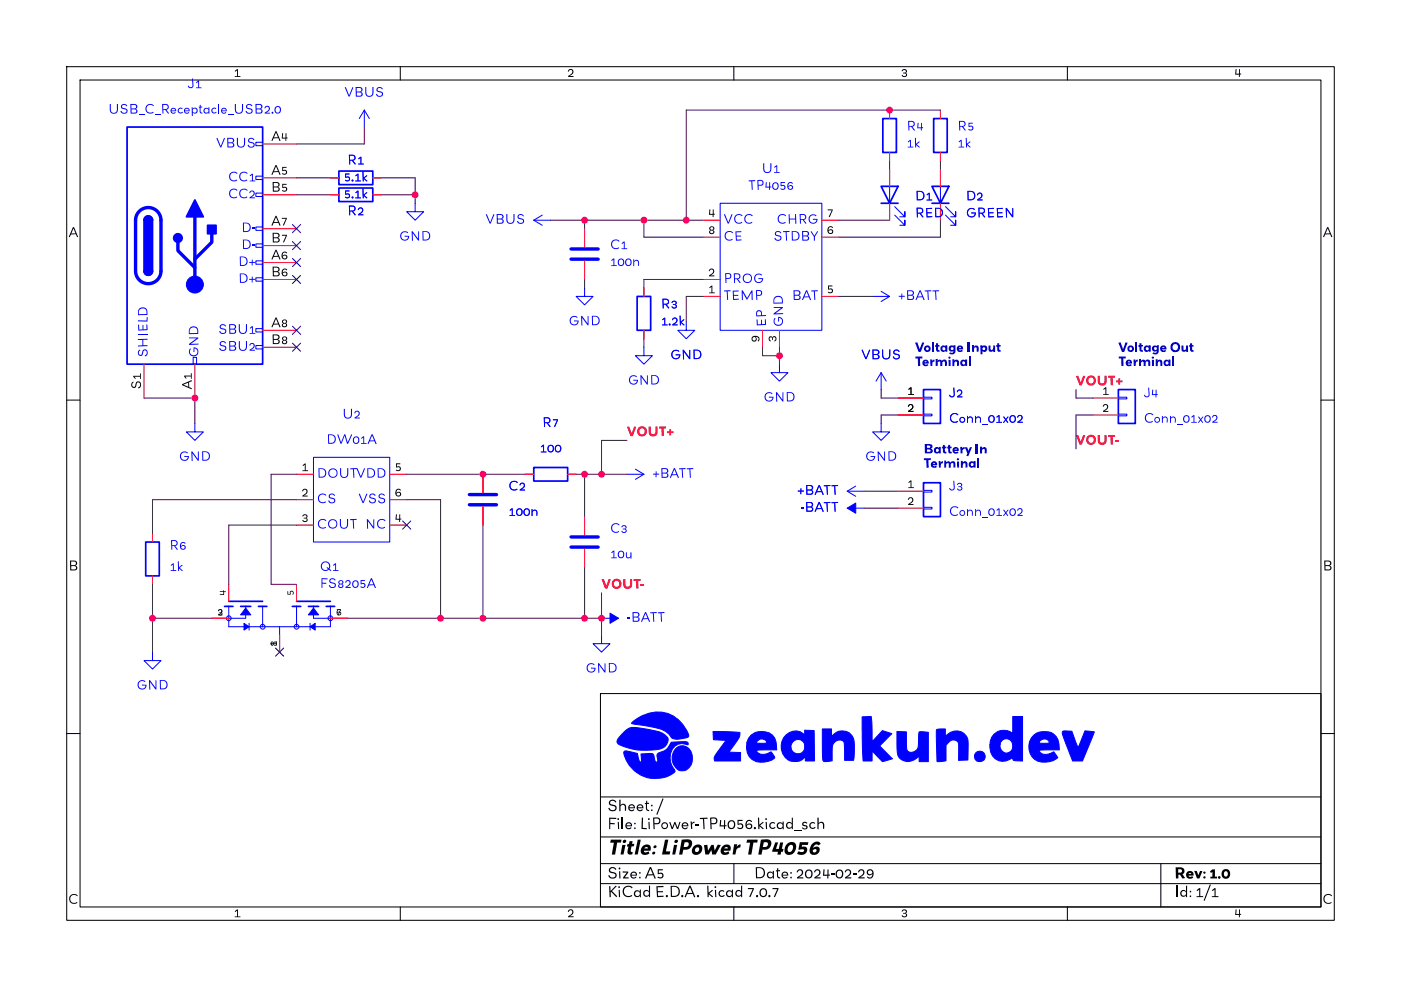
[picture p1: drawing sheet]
<svg xmlns="http://www.w3.org/2000/svg" width="210mm" height="148mm" viewBox="0 0 210 148" stroke-linecap="round" stroke-linejoin="round" font-family="sans-serif">
<defs><g id="words">
<g font-size="2.1">
<text x="91" y="122.5">Sheet: /</text>
<text x="91" y="132.6">Size: A5</text>
<text x="176" y="132.6">Rev: 1.0</text>
</g>
<g font-size="1.8">
<text x="40.6" y="21.3">A4</text>
<text x="40.6" y="29">B5</text>
<text x="40.6" y="26.4">A5</text>
<text x="40.6" y="34">A7</text>
<text x="106.1" y="32.8">4</text>
<text x="106.1" y="35.3">8</text>
<text x="123.9" y="35.3">6</text>
<text x="123.9" y="32.8">7</text>
<text x="40.6" y="41.7">B6</text>
<text x="40.6" y="36.6">B7</text>
<text x="40.6" y="39.1">A6</text>
<text x="106.1" y="41.7">2</text>
<text x="106.1" y="44.2">1</text>
<text x="123.9" y="44.2">5</text>
<text x="40.6" y="51.8">B8</text>
<text x="40.6" y="49.3">A8</text>
<text x="114" y="51.4" transform="rotate(-90 114 51.4)">9</text>
<text x="116.6" y="51.4" transform="rotate(-90 116.6 51.4)">3</text>
<text x="21.3" y="58.4" transform="rotate(-90 21.3 58.4)">S1</text>
<text x="136" y="59.4">1</text>
<text x="165.2" y="59.4">1</text>
<text x="136" y="62">2</text>
<text x="165.2" y="62">2</text>
<text x="45.2" y="70.9">1</text>
<text x="59.1" y="70.9">5</text>
<text x="45.2" y="74.7">2</text>
<text x="59.1" y="74.7">6</text>
<text x="136" y="73.4">1</text>
<text x="136" y="75.9">2</text>
<text x="45.2" y="78.5">3</text>
<text x="59.1" y="78.5">4</text>
</g>
<g font-size="1.8" fill="#0000c2">
<text x="137.2" y="53">Voltage</text>
<text x="144.8" y="53">Input</text>
<text x="167.6" y="53">Voltage</text>
<text x="175.3" y="53">Out</text>
<text x="137.2" y="55.1">Terminal</text>
<text x="167.6" y="55.1">Terminal</text>
<text x="138.4" y="68.2">Battery</text>
<text x="138.4" y="70.3">Terminal</text>
<text x="146.1" y="68.2">In</text>
</g>
<g font-size="1.8" fill="#f00">
<text x="161.3" y="58">VOUT+</text>
<text x="94" y="65.6">VOUT+</text>
<text x="161.3" y="66.9">VOUT-</text>
<text x="90.2" y="88.5">VOUT-</text>
</g>
<g font-size="1.8" fill="#00f">
<text x="142.2" y="64.2">Conn_01x02</text>
<text x="171.4" y="64.2">Conn_01x02</text>
<text x="142.2" y="78.1">Conn_01x02</text>
</g>
<g font-size="1.4">
<text x="34" y="89.3" transform="rotate(-90 34 89.3)">4</text>
<text x="44.2" y="89.3" transform="rotate(-90 44.2 89.3)">5</text>
<text x="32.6" y="92.5">2</text>
<text x="50.4" y="92.5">7</text>
<text x="41.7" y="97" transform="rotate(-90 41.7 97)">1</text>
</g>
</g></defs>
<g fill="none" stroke="#000" stroke-width=".15">
<path d="M10 10h190v128h-190zM12 12h186v124h-186zM60 10v2M110 10v2M160 10v2M10 60h2M198 60h2M10 110h2M90 104h108v32h-108zM90 119.5h108M198 110h2M60 136v2"/>
<path d="M90 132.5h108M90 129.5h108M90 125.5h108M110 136v2M110 129.5v3M160 136v2M174 129.5v6.5"/>
</g>
<g fill="#000">
<path d="M35.2 10.6l.5-.2v1h.3v.1h-.8v-.1h.3v-.8l-.2 .2zM85.2 10.5l.4-.2 .3 .2v.5l-.5 .4h.6v.1h-.8v-.1l.4-.3 .2-.3-.1-.2-.1-.1h-.2l-.1 .3-.2-.1zM135.3 10.5l.3-.1 .3 .1v.3l-.2 .1 .2 .2 .1 .2-.2 .2h-.4l-.2-.2 .1-.1 .1 .2h.2l.2-.2-.1-.2h-.3v-.1l.3-.1 .1-.2-.3-.1-.2 .2h-.2zM185.2 10.4h.2l-.1 .7h.4v-.7h.2v.6h.1v.2h-.1v.3h-.2v-.3h-.6zM10.9 34.1h.2l.6 1.4-.1 .1-.2-.5-.8 .1-.1 .4-.2-.1 .2-.5h.8l-.3-.7-.3 .7h-.2zM198.9 34.1h.2l.6 1.4-.1 .1-.2-.5-.8 .1-.1 .4-.2-.1 .2-.5h.8l-.3-.7-.3 .7h-.2zM10.5 84.1h.7l.3 .1v.4l-.2 .2 .3 .3-.2 .4h-.9v-.6h.2v.5h.6l.1-.3-.2-.2h-.7v-.7h.2v.5h.5l.2-.3-.2-.2h-.7zM198.5 84.1h.7l.3 .1v.4l-.2 .2 .3 .3-.2 .4h-.9v-.6h.2v.5h.6l.1-.3-.2-.2h-.7v-.7h.2v.5h.5l.2-.3-.2-.2h-.7zM99.3 119.7l.2 .1-1 2.4-.1-.1zM10.6 134.3l.5-.2 .5 .2v.1l-.4-.2-.4 .1-.2 .2-.1 .3 .1 .3 .2 .2 .4 .1 .3-.1 .1 .1-.5 .1-.5-.2-.2-.5zM35.2 136.7l.5-.3v1h.3v.1h-.8v-.1h.3v-.8l-.2 .2zM85.2 136.5l.4-.2 .3 .2v.5l-.5 .4h.6v.1h-.8v-.1l.4-.3 .2-.3-.1-.2-.1-.1-.2 .1-.1 .2-.2-.1z"/>
<path d="M91.3 122.6h1.1v.2h-.9v.6h.6v.2h-.6v.7h-.2zM91.4 130.2l.5-.2 .5 .3-.2 .1-.2-.2h-.3l-.2 .3 .1 .2 .8 .3v.4l-.2 .3h-.6l-.4-.2v-.2l.2-.1 .2 .3 .3 .1 .3-.3-.1-.3-.8-.3v-.2zM91.4 120.1l.5-.2 .5 .3-.2 .1-.2-.2h-.3l-.2 .3 .1 .2 .8 .3v.4l-.2 .3h-.6l-.4-.2v-.2l.2-.1 .2 .3 .3 .1 .3-.3-.1-.3-.8-.3v-.2zM91.3 132.9h.2v.7l.8-.8 .1 .1-.7 .7 .8 .8-.1 .1-.8-.8-.1 .1 .1 .7h-.2zM92.6 123.2h.2v1.1h-.2zM92.7 133.4h.2v1.1h-.1zM91.6 125.9h1.6l-.1 .4h-.6l-.3 1.8h-.5l.3-1.7h-.5zM93.2 122.6h.2v1.7h-.2zM93.3 126.7h.5l-.3 1.4h-.5zM92.8 119.9h.2v.9l.4-.3 .4 .2v.9h-.1l-.1-.8-.3-.1-.3 .2v.7h-.2zM93.9 123.4l.3-.1 .4 .2 .1 .4h-.8l.3 .3 .3-.2 .2 .1-.1 .1-.4 .1-.3-.1-.2-.4h.9l-.1-.3h-.3h-.2l-.1 .3h-.2zM94.4 126.1h.4l-.1 .4h.4l-.1 .4h-.3l-.2 .7 .3 .2v.3h-.3h-.2l-.2-.2 .1-1h-.2l.1-.3h.2z"/>
<path d="M93.6 133l.6-.2 .6 .2-.1 .2-.4-.2-.4 .1-.3 .2-.1 .4 .1 .4 .3 .2 .4 .1 .4-.2 .1 .1-.6 .2-.6-.2-.3-.7zM95.6 125.9h.5l-.5 2.2h-.5zM95.2 133.6l.4-.1 .3 .2v-.3h.2v1.2h-.2v-.3l-.3 .2-.4-.1-.2-.4h.2l.1 .3 .3 .1 .2-.1 .1-.3-.1-.2-.2-.1-.3 .1-.1 .2h-.2zM96.2 122.6h.2l-.1 1.5 .7 .1-.1 .2-.7-.1zM96.3 126.9l.6-.3 .5 .2 .2 .3-.1 .5h-1l.2 .2 .5-.1 .2 .3-.7 .2-.5-.2-.2-.3 .1-.5h1l-.2-.2-.3 .2h-.5zM96.8 120.1h.2v.3h.3v.1h-.3v.7l.1 .2 .2 .1v.1h-.3l-.2-.2v-.8h-.1v-.2h.1zM97.2 123.2h.2v1.1h-.2zM97.3 132.8h.1v1.7h-.1v-.2l-.3 .2h-.3l-.2-.2-.1-.3h.2l.1 .2 .3 .1 .2-.2v-.3l-.3-.2-.2 .1-.1 .3h-.2v-.2l.4-.3h.3l.2 .2zM97.4 130h.2l.7 1.7-.2 .1-.2-.5h-.8l-.2 .5-.2-.1 .2-.6h.9l-.3-.9-.4 .9h-.2zM97.9 122.6h.8l.3 .4-.2 .5-.7 .1v.7h-.1l-.1-1.5h.2v.6h.6l.1-.4-.2-.2h-.7zM98.6 130.3h.8v.2h-.6v.4h.4l.2 .2v.4l-.2 .2h-.4l-.3-.1 .2-.2 .4 .1 .2-.2-.2-.3-.5 .1zM98.4 132.9h1v.1l-.8 .1v.5h.8v.2h-.8v.6l.9-.1v.2h-1z"/>
<path d="M99.3 123.4l.4-.1 .3 .2 .1 .3-.1 .4-.4 .1-.4-.1-.1-.4h.2l.1 .3 .2 .1 .3-.1 .1-.3-.1-.2-.2-.1h-.3l-.1 .3h-.2zM99.7 125.9h.5l-.4 1.8h.7l-.1 .4h-1.2zM100.5 132.8l.8 .1 .5 .2 .1 .7-.3 .5-.4 .2h-.6l-.1-1.5h.2v1.3l.8-.1 .2-.2v-.3l-.1-.4-.2-.2-.9-.1zM101 126.7h.5l-.3 1.4h-.4zM100.3 123.3h.2l.3 .8 .3-.9h.1l.4 .9 .2-.9 .2 .1-.4 1h-.1l-.3-.8-.4 .8h-.1zM102.3 123.4l.4-.1 .4 .2 .1 .4h-.8l.2 .3 .4-.2 .1 .1-.1 .1-.4 .1-.3-.1-.1-.4h.8l-.1-.3h-.2h-.2l-.1 .3h-.2zM102.2 125.9h1.2l.3 .3v.4l-.1 .4-.3 .3-.9 .1-.1 .8h-.5l.2-1.2h1l.2-.4-.1-.3h-.5l-.1 .7h-.5zM103.5 123.2h.2v.3l.2-.2 .2-.1v.2l-.2 .1-.2 .2 .1 .6h-.2zM103.3 132.8h.2l.7 1.7-.1 .1-.3-.5h-.8l-.2 .5-.2-.1 .3-.6h.9l-.4-.9-.3 .9h-.2zM104 126.9l.6-.3 .5 .2 .2 .5-.3 .6-.6 .3-.5-.2-.2-.5h.5l.1 .2 .2 .1 .2-.2 .1-.2-.1-.3h-.2l-.2 .1-.1 .3h-.5zM104.3 123.6h.5v.2h-.5zM104.9 122.7l1.2-.1v.2h-.6l.1 1.5h-.1l-.1-1.5h-.5z"/>
<path d="M106 132.8h.2v1.1l.5-.5 .2 .1-.6 .5 .6 .4-.1 .2-.6-.5v.4h-.1zM106.4 122.6h.8l.3 .4-.1 .5-.7 .1v.7h-.2l-.1-1.5h.2v.6h.6l.1-.4-.1-.2h-.8zM107.2 133.4h.1l.1 1.1h-.2zM105.5 126.7h.5l.1 .9 .5-.9h.4l.1 .9 .5-.9h.5l-.8 1.4h-.5l-.2-.6-.4 .6h-.5zM107.9 133.6l.3-.1 .4 .1-.1 .1-.2-.1-.2 .1-.2 .3 .1 .3h.3l.2-.1 .1 .1v.1l-.4 .1-.4-.2-.1-.3zM107.9 123h.2l-.1 .8h.5v-.8h.2v.7h.2v.2h-.2v.4h-.2v-.4h-.6zM108.3 126.9l.6-.3 .5 .2 .1 .3v.5h-1l.2 .2 .5-.1 .1 .3-.6 .2-.5-.2-.2-.3 .1-.5h1l-.2-.2-.3 .2h-.5zM109.3 123.1l.4-.1 .4 .2 .1 .6-.2 .4-.5 .1-.3-.2-.1-.5h.2v.4l.3 .2 .3-.1 .1-.4v-.4l-.3-.1-.3 .1-.1 .3h-.2zM109 133.6l.4-.1 .3 .2v-.3h.2v1.2h-.2v-.3l-.3 .2-.4-.1-.2-.4h.2l.1 .3 .3 .1 .2-.1 .1-.3-.1-.2-.2-.1-.3 .1-.1 .2h-.2zM110 126.6h.5l-.1 .4 .3-.3h.3l-.1 .4-.2 .1-.3 .2-.2 .7h-.4zM111.1 132.8h.1v1.7h-.1v-.2l-.3 .2h-.3l-.2-.2-.1-.3h.2l.1 .2 .3 .1 .3-.2v-.3l-.3-.2-.3 .1-.1 .3h-.2v-.2l.4-.3h.3l.2 .2zM110.6 122.9h.7v.2h-.6v.4h.4l.3 .2v.4l-.2 .2h-.4l-.3-.1 .1-.2 .5 .1 .1-.2-.1-.3-.5 .1z"/>
<path d="M111.9 123.1l.5-.2 .3 .3-.1 .1-.2-.2h-.2l-.3 .4v.2l.4-.2 .4 .1 .1 .4-.3 .3h-.4l-.3-.3v-.1h.1l.2 .2 .3 .1 .2-.3-.1-.2h-.2l-.5 .2v-.5zM112.1 133.2h.9l-.5 1.3h-.2l.5-1.2h-.7zM112 125.9h1.6l-.1 .4h-.6l-.3 1.8h-.5l.3-1.7h-.5zM113.3 130l.8 .1 .4 .2 .2 .7-.3 .5-.4 .2h-.7v-1.5h.2v1.3l.7-.1 .2-.2 .1-.3-.1-.4-.2-.2-.9-.1zM114 133.3l.5-.1 .4 .2 .1 .6-.3 .4-.4 .1-.3-.2-.2-.5h.2l.1 .4 .3 .2 .3-.1 .1-.4-.1-.4-.2-.1-.3 .1-.2 .3h-.2zM113.6 122.6h.2v1.1l.6-.5 .1 .1-.6 .5 .6 .4-.1 .2-.6-.5v.4h-.1zM114.1 125.9h1.2l.3 .3v.4l-.1 .4-.3 .3-.9 .1-.2 .8h-.4l.2-1.2h.9l.3-.4-.1-.3h-.5l-.2 .7h-.4zM114.8 123.2h.1l.1 1.1h-.2zM115.1 130.8l.4-.1 .3 .2v-.3h.2v1.2h-.1v-.3l-.4 .2-.4-.1-.1-.4h.1l.1 .3 .3 .1 .2-.1 .1-.3-.1-.2-.2-.1-.3 .1-.1 .2h-.1zM115.5 123.4l.3-.1 .4 .1-.1 .1-.2-.1-.2 .1-.2 .3 .2 .3h.2l.2-.1 .1 .1v.1l-.4 .1-.4-.1-.1-.4zM115.8 133.2h.9l-.5 1.3h-.2l.5-1.2h-.7zM116.5 130.2h.2v.3h.2v.1h-.3v.7l.1 .2 .3 .1-.1 .1h-.3l-.1-.2v-.8h-.2v-.2h.2z"/>
<path d="M116.2 126.3h.4l-.3 1h.4l.2-1h.5l-.2 1h.2v.4h-.3l-.1 .5h-.5l.1-.5h-.9zM116.6 123.4l.4-.1 .3 .2v-.3h.2v1.2h-.2v-.3l-.3 .2-.4-.1-.2-.4h.2l.1 .3 .3 .1 .2-.1 .1-.3-.1-.2-.2-.1-.3 .1-.1 .2h-.2zM117.3 130.8l.3-.1 .4 .2 .1 .4h-.8l.3 .3 .3-.2 .2 .1-.1 .1-.4 .2-.3-.2-.2-.4h.9l-.1-.3h-.2h-.3l-.1 .3h-.2zM118 126.6l.3-.3h.4l.4 .1 .2 .2v.4l-.1 .5-.2 .4-.3 .2-.7 .1-.3-.3-.1-.5h.5l.1 .3 .2 .1 .3-.2 .2-.4-.1-.4-.3-.1-.3 .2-.1 .5h-.5l.1-.5zM118.7 122.6h.1v1.7h-.1v-.2l-.3 .2h-.3l-.2-.2-.1-.3h.2l.1 .2 .3 .1 .2-.2 .1-.3-.3-.2-.3 .1-.1 .3h-.2v-.2l.4-.3h.3l.2 .2zM119.1 124.5h1v.1h-1zM119.6 130.5l.4-.2 .3 .2v.6l-.6 .5h.7v.1h-.9v-.1l.5-.4 .2-.3-.1-.3-.2-.1-.2 .1-.1 .2h-.2zM119.9 126.3h1.3l-.1 .4h-.9v.3h.6l.2 .3-.1 .6-.5 .3h-.5l-.4-.2 .2-.4 .6 .2 .2-.2-.1-.2h-.7zM120.3 123.3l.4-.1 .3 .2-.1 .1-.3-.1-.2 .2 .1 .1 .5 .2v.2l-.1 .2-.4 .1-.3-.2 .1-.1 .4 .1 .2-.1-.1-.2-.5-.1zM120.8 130.5l.5-.1 .4 .2 .1 .6-.3 .4-.4 .1-.3-.2-.1-.5h.1l.1 .4 .3 .2 .3-.1 .1-.4v-.4l-.3-.1-.3 .1-.2 .3h-.1zM121.5 123.4l.3-.1 .4 .1-.1 .1-.2-.1-.2 .1-.2 .3 .2 .3h.2l.2-.1 .2 .1-.1 .1-.4 .1-.3-.1-.2-.4zM121.8 126.5l.3-.2 .4-.1 .3 .1 .2 .2-.3 .3-.2-.2-.3 .1-.3 .4v.1l.3-.2h.3l.3 .2v.6l-.5 .3-.6 .1-.3-.4v-.2h.4l.1 .2h.2l.3-.2v-.2l-.2-.1-.4 .3h-.4l.1-.6z"/>
<path d="M122.2 130.5l.4-.2 .3 .2v.6l-.6 .5h.7v.1h-.9v-.1l.5-.4 .2-.3-.1-.3-.2-.1-.2 .1-.1 .2h-.2zM122.5 122.6h.2v.9l.4-.3 .4 .2v.9h-.1l-.1-.8-.3-.1-.3 .2v.7h-.2zM123.4 130.4h.2l-.1 .8h.5v-.8h.2v.7h.2v.2h-.2v.4h-.2v-.4h-.6zM124.6 131h.5v.2h-.5zM125.4 130.5l.5-.1 .4 .2 .1 .6-.3 .4-.4 .1-.3-.2-.1-.5h.1l.1 .4 .3 .2 .3-.1 .1-.4v-.4l-.3-.1-.3 .1-.2 .3h-.1zM126.8 130.5l.4-.2 .3 .2v.6l-.6 .5h.7v.1h-.9v-.1l.5-.4 .2-.3-.1-.3-.2-.1-.2 .1-.1 .2h-.2zM127.9 131h.5v.2h-.5zM128.8 130.5l.4-.2 .3 .2v.6l-.6 .5h.7v.1h-.9v-.1l.5-.4 .2-.3-.1-.3-.2-.1-.2 .1-.1 .2h-.2zM130 130.5l.5-.1 .4 .2v.7l-.3 .4h-.4l-.3-.2 .2-.1 .2 .2h.2l.3-.5v-.1l-.3 .3-.4-.1-.2-.4h.2l.1 .2 .2 .1 .2-.1 .2-.1-.1-.3-.3-.1-.2 .1-.1 .2h-.2zM135.3 136.5l.3-.1 .3 .2v.2l-.2 .1 .3 .3-.2 .3h-.4l-.2-.2 .1-.1 .1 .2h.2l.2-.2-.1-.2h-.3v-.1l.3-.1 .1-.2-.3-.1-.2 .2h-.2zM176.4 132.8h.1v1.7h-.1zM176.2 130.1h.9l.3 .2 .1 .5-.3 .3 .4 .6h-.3l-.4-.5h-.3v.5h-.3l-.1-1.4h.4v.6l.4-.1 .2-.2-.2-.2-.8-.1z"/>
<path d="M177.8 132.8h.1v1.7h-.1v-.2l-.3 .2h-.3l-.2-.2-.1-.3h.2l.1 .2 .3 .1 .2-.2 .1-.3-.4-.2-.2 .1-.1 .3h-.2v-.2l.4-.3h.3l.2 .2zM179.4 133.5l.3-.3h.2v1.2h.4v.1h-.9v-.1h.4v-1l-.3 .2zM181.4 132.6l.1 .1-.9 2.4-.2-.1zM181.4 130.7l.3-.3h.4v1.1h.3v.2h-1v-.2h.3v-.7l-.2 .1zM181.7 133.5l.3-.3h.2v1.2h.4v.1h-.9v-.1h.4v-1l-.3 .2zM183.3 130.5l.5-.2 .5 .3 .1 .6-.3 .5-.5 .1-.4-.3-.1-.5h.4v.3l.2 .2 .2-.1 .1-.3v-.3l-.2-.2-.3 .1v.3h-.4zM185.2 136.4h.2l-.1 .7h.4v-.7h.2v.6h.1v.2h-.1v.3h-.2v-.3h-.6zM198.6 134.3l.5-.2 .5 .2v.1l-.4-.2-.4 .1-.2 .2-.1 .3 .1 .3 .2 .2 .4 .1 .3-.1 .1 .1-.5 .1-.5-.2-.2-.5z"/>
<circle cx="92.9" cy="130.2" r=".13"/>
<circle cx="93.6" cy="126.1" r=".26"/>
<circle cx="95.2" cy="124.2" r=".12"/>
<circle cx="95.2" cy="123.5" r=".12"/>
<circle cx="98" cy="127.9" r=".23"/>
<circle cx="98.2" cy="127" r=".23"/>
<circle cx="100" cy="134.4" r=".17"/>
<circle cx="101.4" cy="126.1" r=".26"/>
<circle cx="102.3" cy="134.4" r=".17"/>
<circle cx="104.6" cy="134.4" r=".17"/>
<circle cx="107.2" cy="133" r=".13"/>
<circle cx="113.2" cy="124.2" r=".17"/>
<circle cx="113.5" cy="134.4" r=".17"/>
<circle cx="114.8" cy="122.8" r=".13"/>
<circle cx="115.3" cy="134.4" r=".17"/>
<circle cx="118.6" cy="131.6" r=".12"/>
<circle cx="118.6" cy="130.9" r=".12"/>
<circle cx="178.4" cy="134.4" r=".12"/>
<circle cx="178.4" cy="133.7" r=".12"/>
</g>
<path d="M87.6 43.2v1.3h1.3l-1.3 1.2-1.2-1.2h1.2" fill="none" stroke="#00f" stroke-width=".15"/>
<g fill="#00f">
<path d="M85.6 47.6l.5-.2 .5 .2-.1 .1-.3-.2-.3 .1-.3 .1v.3l.1 .5 .4 .1 .3-.1 .2-.3h-.6v-.2l.7 .1-.2 .5-.5 .2-.4-.2-.2-.6z"/>
<path d="M87.1 47.4h.1l.9 1.1v-1.1h.1v1.4h-.1l-.8-1.1v1.1h-.1z"/>
<path d="M88.7 47.4h.7l.4 .2 .1 .6-.3 .4-.3 .2h-.6v-1.3h.2v1.1l.6-.1 .2-.4-.2-.5-.8-.1z"/>
</g>
<path d="M80 33l1.3 .8M80 33h2.5M81.3 32.3l-1.3 .7" fill="none" stroke="#00f" stroke-width=".15"/>
<g fill="#00f">
<path d="M72.8 32.2l.2-.1 .5 1.2 .5-1.2 .1 .1-.5 1.3h-.2z"/>
<path d="M74.4 32.1h.8l.2 .2 .1 .3-.3 .2 .3 .3-.1 .4h-.9v-.6h.1v.5h.6l.1-.3-.1-.2h-.7l-.1-.7h.2v.6l.6-.1 .1-.2-.1-.2-.8-.1z"/>
<path d="M75.9 32.1h.2v1.1l.4 .2 .4-.2 .1-1.1h.1v1l-.2 .4-.5 .1-.4-.2-.1-.4z"/>
<path d="M77.7 32.2l.4-.1 .4 .3-.1 .1-.2-.2-.2-.1-.3 .3 .1 .2 .7 .2v.4l-.1 .2-.5 .1-.3-.3-.1-.1 .2-.1 .1 .3h.3l.3-.2-.1-.2-.7-.3v-.2z"/>
</g>
<path d="M62.2 30.5v1.3h1.3l-1.3 1.2-1.2-1.2h1.2" fill="none" stroke="#00f" stroke-width=".15"/>
<g fill="#00f">
<path d="M60.2 34.9l.5-.2 .5 .2-.1 .1-.3-.2-.3 .1-.3 .1v.3l.1 .5 .4 .1 .3-.1 .2-.3h-.6v-.2l.7 .1-.2 .5-.5 .2-.4-.2-.2-.6z"/>
<path d="M61.7 34.7h.1l.9 1.1v-1.1h.1v1.4h-.1l-.8-1.1v1.1h-.1z"/>
<path d="M63.3 34.7h.7l.4 .2 .1 .6-.3 .4-.3 .2h-.6v-1.3h.2v1.1l.6-.1 .2-.4-.2-.5-.8-.1z"/>
</g>
<path d="M50.8 28.2h5.1v2h-5.1z" fill="none" stroke="#00f" stroke-width=".25"/>
<path d="M49.5 29.2h1.3M55.9 29.2h1.2" fill="none" stroke="#f00" stroke-width=".15"/>
<g fill="#00f">
<path d="M52.3 30.8h.6l.3 .2 .1 .5-.4 .2 .4 .5-.1 .1-.5-.6h-.2v.6h-.1l-.1-1.3h.2v.6l.5-.1 .1-.2-.1-.3h-.7z"/>
<path d="M53.8 31.2l.3-.1 .3 .2v.4l-.5 .4h.6v.2h-.8v-.2l.4-.3 .2-.3-.1-.2-.1-.1-.2 .1-.1 .2h-.2z"/>
<path d="M51.7 28.6h.7v.1h-.5v.4l.3-.1 .2 .2 .1 .3-.2 .2h-.3l-.3-.1 .1-.1 .4 .1 .1-.2-.1-.2h-.5z"/>
<path d="M53.3 28.9l.4-.3v1h.4v.1h-.8v-.1h.3v-.8l-.3 .2z"/>
<path d="M54.3 28.3h.2v.9l.5-.4 .1 .1-.5 .4 .5 .4-.1 .1-.5-.4v.3h-.1z"/>
<circle cx="52.8" cy="29.6" r=".14"/>
</g>
<path d="M50.8 25.7h5.1v2h-5.1z" fill="none" stroke="#00f" stroke-width=".25"/>
<path d="M49.5 26.7h1.3M55.9 26.7h1.2" fill="none" stroke="#f00" stroke-width=".15"/>
<g fill="#00f">
<path d="M52.3 23.2h.6l.3 .2 .1 .4-.4 .3 .4 .5-.1 .1-.5-.6h-.2v.6h-.1l-.1-1.4h.2v.7l.5-.1 .1-.2-.1-.3-.7-.1z"/>
<path d="M53.7 23.8l.5-.3v1h.3v.2h-.8v-.2h.3v-.8l-.2 .2z"/>
<path d="M51.7 26h.7v.2h-.5v.3h.3l.2 .2 .1 .3-.2 .2h-.3l-.3-.2 .1-.1 .4 .1 .1-.2-.1-.2h-.5z"/>
<path d="M53.3 26.3l.4-.2v1h.4v.1h-.8v-.1h.3v-.9l-.3 .2z"/>
<path d="M54.3 25.7h.2v.9l.5-.3 .1 .1-.5 .3 .5 .4-.1 .1-.5-.4v.4h-.1z"/>
<circle cx="52.8" cy="27.1" r=".14"/>
</g>
<g fill="none" stroke="#00f" stroke-width=".15">
<path d="M34.3 90.9v3.1h15.2v-3.1M36.8 90.9v1.8h-2.5M37.3 93.5v1M39.4 90.9v3.1M41.9 94v1.3M44.4 90.9v3.1M46.5 93.5v1M47 90.9v1.8h2.5"/>
<circle cx="34.3" cy="92.7" r=".36"/>
<circle cx="39.4" cy="94" r=".36"/>
<circle cx="44.4" cy="94" r=".36"/>
<circle cx="49.5" cy="92.7" r=".36"/>
</g>
<path d="M33.7 90.9h1.2M34.3 90.2h5.1M36.1 90.9h1.5M38.7 90.9h1.3M43.8 90.9h1.3M44.4 90.2h5.1M46.2 90.9h1.6M48.9 90.9h1.3" fill="none" stroke="#00f" stroke-width=".25"/>
<g fill="#00f" stroke="#00f" stroke-width=".15">
<path d="M36.8 91.2l.8 1h-1.5z"/>
<path d="M47 91.2l.8 1h-1.6z"/>
<path d="M36.6 93.5l.7 .5-.7 .5z"/>
<path d="M46.5 94l.7-.5v1z"/>
</g>
<path d="M31.7 92.7h2.6M34.3 87.6v2.6M41.9 95.3v2.5M44.4 87.6v2.6M49.5 92.7h2.6" fill="none" stroke="#f00" stroke-width=".15"/>
<g fill="#00f">
<path d="M48.3 84.4l.5-.2 .5 .2 .2 .4-.1 .5 .3 .2-.1 .1-.3-.2-.5 .2-.5-.2-.2-.5h.2l.1 .5 .4 .1 .4-.2-.2-.1v-.2l.3 .2v-.3l-.1-.4-.4-.2-.4 .1-.1 .5h-.2z"/>
<path d="M49.9 84.7l.5-.2v1h.3v.1h-.8v-.1h.3v-.8l-.2 .2z"/>
<path d="M48.2 86.7h.9v.2l-.8-.1v.6h.6v.2l-.6-.1v.7h-.1z"/>
<path d="M49.5 86.8l.4-.1 .4 .3-.1 .1-.2-.2h-.2l-.3 .2 .1 .2 .7 .2v.4l-.1 .2-.5 .1-.4-.3v-.1l.1-.1 .2 .3h.3l.3-.2-.1-.2-.7-.3v-.2z"/>
<path d="M50.8 87.1l.4-.1 .2 .2 .1 .2-.2 .2 .1 .1 .1 .2-.2 .2-.4 .1-.2-.2v-.2l.4 .2 .2-.1v-.2l-.2-.1-.4 .2 .2-.2-.2-.3 .4 .2 .2-.1-.2-.3-.4 .2z"/>
<path d="M51.9 87.1l.3-.1 .3 .2v.4l-.5 .4h.6v.2h-.8v-.2l.5-.3 .1-.3v-.2l-.2-.1-.2 .1-.1 .2h-.2z"/>
<path d="M53 87.2l.3-.2 .4 .2 .1 .5-.3 .4h-.3l-.3-.1-.1-.4h.1l.1 .3 .2 .1 .3-.1 .1-.3-.1-.3-.2-.1-.2 .1-.2 .3h-.1z"/>
<path d="M54.1 87h.6v.1h-.5v.4l.3-.1 .3 .2v.3l-.2 .2h-.3l-.3-.1 .1-.1 .4 .1 .1-.2-.1-.2h-.4z"/>
<path d="M55.6 86.7h.2l.6 1.4-.2 .1-.2-.4h-.7l-.2 .4-.1-.1 .2-.5h.8l-.3-.7-.3 .7h-.2z"/>
</g>
<path d="M21.8 81.3h2.1v5.1h-2.1z" fill="none" stroke="#00f" stroke-width=".25"/>
<path d="M22.9 80v1.3M22.9 86.4v1.2" fill="none" stroke="#f00" stroke-width=".15"/>
<g fill="#00f">
<path d="M25.6 81h.7l.2 .2 .1 .4-.3 .3 .4 .5-.2 .1-.4-.6h-.3v.5h-.1l-.1-1.3h.2v.6h.5l.2-.3-.2-.2-.7-.1z"/>
<path d="M27.1 81.4l.4-.1 .3 .2h-.1l-.4-.1-.2 .3v.2l.3-.2 .4 .1v.4l-.1 .2h-.4l-.3-.2v-.1h.1l.2 .2h.2l.2-.2-.2-.2-.5 .2v-.4z"/>
<path d="M25.6 84.7l.5-.2v1h.3v.1h-.8v-.1h.3v-.8l-.2 .2z"/>
<path d="M26.7 84.2h.1v.9l.5-.4 .1 .1-.5 .3 .5 .4-.1 .1-.5-.4v.4h-.1z"/>
</g>
<path d="M95.5 44.5h2v5h-2z" fill="none" stroke="#00f" stroke-width=".25"/>
<path d="M96.5 43.2v1.3M96.5 49.5v1.3" fill="none" stroke="#f00" stroke-width=".15"/>
<g fill="#00f">
<path d="M99.3 44.8h.6l.3 .2 .1 .4-.4 .3 .4 .5-.1 .1-.5-.6h-.2v.5h-.2v-1.3h.2v.7l.5-.1 .1-.3-.1-.2-.7-.1z"/>
<path d="M100.8 45.2l.3-.1 .3 .2v.2l-.2 .2 .2 .1 .1 .2-.2 .2h-.4l-.2-.1 .1-.2 .1 .2h.2l.2-.2-.1-.1-.3-.1v-.1h.3v-.3l-.2-.1-.2 .2h-.2z"/>
<path d="M99.2 47.9l.5-.3v1.1h.4v.1h-.9v-.1h.4v-.9l-.3 .2z"/>
<path d="M100.9 47.7l.3-.1 .3 .2v.5l-.5 .3h.6v.2h-.8v-.2l.5-.3 .1-.2-.1-.2-.1-.1h-.2l-.1 .2h-.2z"/>
<path d="M101.9 47.3h.1v.9l.5-.3 .1 .1-.5 .3 .5 .4-.1 .1-.4-.4v.4h-.2z"/>
<circle cx="100.4" cy="48.7" r=".14"/>
</g>
<path d="M96.5 52.1v1.2h1.3l-1.3 1.3-1.3-1.3h1.3" fill="none" stroke="#00f" stroke-width=".15"/>
<g fill="#00f">
<path d="M94.5 56.5l.5-.2 .5 .2-.1 .1-.3-.2-.4 .1-.2 .1-.1 .3 .2 .5 .4 .1 .3-.1 .2-.3h-.6v-.2l.7 .1-.2 .5-.5 .2-.5-.2-.1-.6z"/>
<path d="M96 56.3h.1l.9 1.1v-1.1h.1v1.4h-.1l-.9-1.2 .1 1.2h-.2z"/>
<path d="M97.6 56.2l.7 .1 .3 .2 .2 .6-.3 .4-.3 .1-.6 .1v-1.3h.2v1.1l.6-.1 .2-.5-.2-.4-.8-.1z"/>
</g>
<path d="M47 68.6h11.4v12.7h-11.4z" fill="#fff" stroke="#fff" stroke-width=".15"/>
<path d="M47 68.6h11.4v12.7h-11.4z" fill="none" stroke="#00f" stroke-width=".15"/>
<path d="M44.4 71.1h2.6" fill="none" stroke="#f00" stroke-width=".15"/>
<g fill="#00f">
<path d="M47.7 70.2h.7l.4 .3 .1 .6-.2 .4-.3 .1h-.6l-.1-1.3h.2v1.2l.6-.1 .2-.5-.2-.5-.8-.1z"/>
<path d="M49.4 70.4l.5-.2 .5 .2 .2 .6-.2 .5-.5 .1-.5-.1-.2-.6h.2l.2 .5 .3 .1 .4-.1 .2-.5-.2-.4-.4-.1-.3 .1-.2 .4h-.2z"/>
<path d="M51 70.2h.1l.1 1.1 .4 .2 .4-.2 .1-1.1h.1v1l-.2 .4-.5 .1-.4-.2-.1-.4z"/>
<path d="M52.5 70.2h1v.1h-.4v1.3h-.1l-.1-1.2h-.4z"/>
</g>
<path d="M44.4 74.9h2.6" fill="none" stroke="#f00" stroke-width=".15"/>
<g fill="#00f">
<path d="M47.8 74.2l.6-.2 .5 .2-.1 .1-.3-.1h-.4l-.2 .2-.1 .3 .1 .3 .2 .2 .4 .1 .3-.1 .1 .1-.5 .2-.5-.2-.2-.6z"/>
<path d="M49.4 74.1l.4-.1 .4 .3-.1 .1-.2-.2h-.2l-.3 .2 .1 .2 .7 .2v.4l-.1 .2-.5 .1-.3-.3-.1-.1 .2-.1 .1 .3h.3l.3-.2-.1-.2-.7-.3v-.2z"/>
</g>
<path d="M44.4 78.7h2.6" fill="none" stroke="#f00" stroke-width=".15"/>
<g fill="#00f">
<path d="M47.8 78l.6-.2 .5 .2-.1 .2-.3-.2h-.4l-.2 .2-.1 .3 .1 .3 .2 .3h.4l.3-.1 .1 .1-.5 .2-.5-.2-.2-.6z"/>
<path d="M49.4 78.1l.5-.2 .5 .1 .2 .6-.2 .5-.5 .2-.5-.2-.2-.5h.1l.2 .4 .4 .1 .4-.1 .1-.4-.1-.4-.4-.2-.4 .1-.2 .5h-.1z"/>
<path d="M50.9 77.8h.2l.1 1.1 .4 .2 .4-.2v-1.1h.2v1l-.2 .4-.6 .1-.3-.2-.1-.4z"/>
<path d="M52.5 77.8h1v.2h-.5l.1 1.3h-.2v-1.3h-.4z"/>
</g>
<path d="M58.4 78.7h2.6" fill="none" stroke="#f00" stroke-width=".15"/>
<g fill="#00f">
<path d="M55 77.9h.1l.9 1.1v-1.1h.1v1.3h-.1l-.9-1.1 .1 1.2h-.2z"/>
<path d="M56.7 78l.5-.2 .5 .2v.2l-.3-.2h-.4l-.3 .2v.4v.3l.3 .2h.3l.3-.1 .1 .1-.5 .2-.5-.2-.2-.5z"/>
</g>
<path d="M58.4 71.1h2.6" fill="none" stroke="#f00" stroke-width=".15"/>
<g fill="#00f">
<path d="M53.4 70.3l.2-.1 .5 1.2 .5-1.2 .1 .1-.5 1.3h-.2z"/>
<path d="M55.1 70.2h.6l.4 .3 .1 .6-.2 .4-.3 .1h-.6v-1.3h.1v1.2l.6-.1 .3-.5-.3-.5-.7-.1z"/>
<path d="M56.6 70.2h.7l.3 .3 .2 .6-.3 .4-.3 .1h-.6v-1.3h.1l.1 1.2 .6-.1 .2-.5-.2-.5-.8-.1z"/>
</g>
<path d="M58.4 74.9h2.6" fill="none" stroke="#f00" stroke-width=".15"/>
<g fill="#00f">
<path d="M53.8 74.1l.1-.1 .5 1.3 .5-1.3 .2 .1-.6 1.3h-.2z"/>
<path d="M55.5 74.1l.4-.1 .4 .3-.1 .1-.2-.2h-.2l-.3 .2 .1 .2 .7 .2v.4l-.1 .2-.5 .1-.4-.3v-.1l.1-.1 .2 .3h.3l.3-.2-.1-.2-.7-.3v-.2z"/>
<path d="M56.9 74.1l.4-.1 .4 .3-.1 .1-.2-.2h-.3l-.2 .2 .1 .2 .7 .2v.4l-.2 .2-.4 .1-.4-.3v-.1l.1-.1 .2 .3h.3l.3-.2-.1-.2-.7-.3-.1-.2z"/>
<path d="M51.5 61.3h.2l.1 1.1 .3 .2 .4-.2 .1-1.1h.2v1l-.3 .4-.5 .1-.3-.2-.2-.4z"/>
<path d="M53.2 61.7l.4-.1 .3 .2v.4l-.5 .4h.5v.2h-.7v-.2l.4-.3 .2-.3-.1-.2-.2-.1-.1 .1-.2 .2h-.1z"/>
<path d="M49.2 65.1l.6 .1 .4 .2 .1 .6-.2 .4-.3 .1h-.6v-1.2h.1v1.1l.7-.1 .2-.5-.3-.5h-.7z"/>
<path d="M50.5 65.2l.2-.1 .4 1.2 .5-1.2h.2l.3 1.2 .6-1.2 .1 .1-.6 1.3h-.2l-.3-1.2-.5 1.2h-.2z"/>
<path d="M53.1 65.6l.3-.2 .4 .2 .1 .5-.3 .4-.3 .1-.3-.2-.1-.4h.2v.3l.2 .1 .3-.1 .1-.2-.1-.4-.2-.1-.2 .1-.1 .3h-.2z"/>
<path d="M54.1 65.7l.5-.3v1h.3v.2h-.8v-.2h.4v-.8l-.3 .2z"/>
<path d="M55.7 65.1h.2l.6 1.4-.2 .1-.2-.4h-.7l-.2 .4-.1-.1 .2-.4 .8-.1-.3-.7-.3 .8h-.2z"/>
</g>
<path d="M29.2 63.5v1.3h1.3l-1.3 1.2-1.3-1.2h1.3" fill="none" stroke="#00f" stroke-width=".15"/>
<g fill="#00f">
<path d="M27.2 67.9l.5-.2 .5 .2-.1 .1-.3-.2-.4 .1-.2 .2-.1 .2 .2 .5 .3 .2 .4-.1 .2-.4h-.6v-.1h.7l-.2 .6-.5 .1-.5-.2-.1-.5z"/>
<path d="M28.7 67.7h.1l.9 1.1v-1.1h.1v1.4h-.2l-.8-1.1 .1 1.1h-.2z"/>
<path d="M30.3 67.7h.7l.3 .2 .2 .6-.3 .5-.3 .1h-.6v-1.3h.1l.1 1.1h.6l.2-.5-.2-.5-.8-.1z"/>
</g>
<g fill="#00f" stroke="#00f" stroke-width=".15">
<path d="M101.2 112.4a1.44 1.44 0 0 1 1.6-.5 1.44 1.44 0 0 1 1 1.3 1.76 1.76 0 0 1-1.8 2.4 2.06 2.06 0 0 1-.8-3.2z"/>
<path d="M106.9 109.7l4 .1-.1 .8-1.5 2.2h1.7v1.3h-3.9l-.1-.4 .2-.3 1.6-2.4-1.9-.1z"/>
<path d="M159.3 109.7h1.4l.9 2.4 1-2.5 1.4 .1-1.7 4.4h-1.5l-1.4-3.4a.95 .95 0 0 1-.1-1z"/>
<path d="M129.2 107.5l1.4-.1 .1 3.8 1.6-1.6 1.4 .4-1.8 1.9 1.9 1.9-1.5 .4-1.6-1.6v1.5h-1.3z"/>
<path d="M93.6 109.7a1.82 1.82 0 0 1 1.9-.6l2.6 .5a2.8 2.8 0 0 1 2 1.1 1.52 1.52 0 0 1-1.5 1.7 9.3 9.3 0 0 1-5.9-.8l-.2-.2a1.3 1.3 0 0 1 .7-1.3z"/>
<path d="M94.7 108.4a5.8 5.8 0 0 1 5.4-1.4 4.5 4.5 0 0 1 3.1 3.5l-.3 .1a2.9 2.9 0 0 1-2.2 .1 3.5 3.5 0 0 0-2.9-1.7l-2.7-.4-.4-.1z"/>
<path d="M140.4 109.4l1.3-.1v1.1a1.86 1.86 0 0 1 1.9-.8 1.86 1.86 0 0 1 1.5 1.4v3h-1.4v-2.2a.81 .81 0 0 0-.6-.8 .81 .81 0 0 0-.9 .4l-.4 .4v2.3l-1.3 .1z"/>
<path d="M134.4 109.7h1.5l.1 2.8a.95 .95 0 0 0 1 .3 .95 .95 0 0 0 .6-.9l.2-2.2 1.4 .1v4.4h-1.4l-.1-.8a2.91 2.91 0 0 1-1.9 .8 1.54 1.54 0 0 1-1.3-1.9z"/>
<path d="M149 110.1a2.1 2.1 0 0 1 2.8-.1v-2.6h1.5v6.7l-1.3-.1-.2-.4a2.05 2.05 0 0 1-2.5 .3 2.05 2.05 0 0 1-.9-2.3h1.5a.99 .99 0 0 0 .6 1.3 .99 .99 0 0 0 1.2-.6 1.01 1.01 0 0 0-.3-1.3 1.01 1.01 0 0 0-1.4 .3l-.1 .3h-1.5l.2-1z"/>
<path d="M123.3 109.3h1.3v1.1a1.86 1.86 0 0 1 2.2-.7 1.86 1.86 0 0 1 1.3 1.8l-.1 2.5h-1.4v-2.2a.75 .75 0 0 0-.4-.8 .75 .75 0 0 0-.9 .1 1.7 1.7 0 0 0-.6 1.8v1.2l-1 .1a.38 .38 0 0 1-.4-.5z"/>
<path d="M117.8 110.2a1.89 1.89 0 0 1 2.8 0v-.7l1.4 .1 .1 4.5h-1.4v-.6a2.04 2.04 0 0 1-2.3 .6 2.04 2.04 0 0 1-1.3-1.9h1.5a1.05 1.05 0 0 0 1.3 .8 1.05 1.05 0 0 0 .6-1.5 1.05 1.05 0 0 0-1.5-.4l-.4 .7v.4h-1.5a2.29 2.29 0 0 1 .7-2z"/>
<path d="M154.9 110.3a2.34 2.34 0 0 1 3.7 .6l.2 1.5-2.7 .1h-.4l.1 .2a1.54 1.54 0 0 0 2.2 0l.6 .9a3.1 3.1 0 0 1-3.5 .3 2.42 2.42 0 0 1-.8-2.5l2.2 .1 .8-.1a.8 .8 0 0 0-.8-.6 .8 .8 0 0 0-.8 .6h-1.4l.3-.7z"/>
<path d="M112.6 110.2a2.51 2.51 0 0 1 3.5 .5l.2 .5 .1 1.2-3 .1a1.19 1.19 0 0 0 1.8 .4l.4-.2 .5 .9a2.76 2.76 0 0 1-3.8-.1 2.8 2.8 0 0 1-.3-2.1h2.9a.72 .72 0 0 0-.6-.6 .72 .72 0 0 0-.7 .3l-.2 .3h-1.4l.2-.7z"/>
<path d="M93.6 112.7l.4-.1 1.5 .4 .3 1 .2 .3 .1-.2v-1l.8-.1a.94 .94 0 0 1 1.1 .2l.2 .9 .1 .2 .3-.1v-.5a.65 .65 0 0 1 .1-.8l.4-.1a2.06 2.06 0 0 0 1.5-1.5l2.4-.1 .2 .2-.1 .3a1.89 1.89 0 0 0-2.7 1.9 4.8 4.8 0 0 0 .8 2 4.7 4.7 0 0 1-7.7-2.8z"/>
<circle cx="146.9" cy="113.4" r=".8"/>
</g>
<path d="M85.6 38.9h4.1M85.6 37.3h4.1" fill="none" stroke="#00f" stroke-width=".51"/>
<path d="M87.6 34.3v2.8M87.6 39.1v2.8" fill="none" stroke="#f00" stroke-width=".15"/>
<g fill="#00f">
<path d="M91.8 36.1l.5-.2 .5 .2v.1l-.4-.1h-.4l-.2 .2v.3v.3l.2 .2 .4 .1 .3-.1 .1 .1-.5 .2-.5-.2-.2-.6z"/>
<path d="M93.2 36.5l.4-.3v1h.4v.2h-.8v-.2h.3v-.8l-.2 .2z"/>
<path d="M91.6 39l.5-.2v1h.4v.1h-.9v-.1h.4v-.9l-.3 .2z"/>
<path d="M92.8 38.9l.3-.1 .4 .1 .1 .6-.2 .3-.4 .1-.3-.2-.1-.4h.2v.3l.3 .2 .2-.1 .1-.3v-.4l-.3-.1-.2 .1-.1 .3h-.2z"/>
<path d="M93.9 38.9l.3-.1 .4 .1 .1 .6-.2 .3-.4 .1-.3-.2-.1-.4h.2v.3l.3 .2 .2-.1 .1-.3-.1-.4-.2-.1-.2 .1-.1 .3h-.2z"/>
<path d="M94.9 38.9h.2v.3l.3-.2 .3 .1 .1 .8h-.2v-.7l-.2-.1-.3 .2v.6h-.2z"/>
</g>
<path d="M107.9 30.5h15.3v19h-15.3z" fill="#fff" stroke="#fff" stroke-width=".15"/>
<path d="M107.9 30.5h15.3v19h-15.3z" fill="none" stroke="#00f" stroke-width=".15"/>
<path d="M105.4 44.5h2.5" fill="none" stroke="#f00" stroke-width=".15"/>
<g fill="#00f">
<path d="M108.5 43.6l1-.1v.2h-.4v1.3h-.1l-.1-1.3h-.4z"/>
<path d="M109.8 43.6h.9v.1h-.7v.5h.7v.2h-.7v.4h.7v.1l-.8 .1z"/>
<path d="M111.2 43.6l.1-.1 .7 1.2 .7-1.2h.1v1.5h-.1l-.1-1.2-.7 1.1-.6-1 .1 1.1h-.2z"/>
<path d="M113.3 43.5h.7l.2 .3-.1 .5-.6 .1v.6h-.1l-.1-1.4h.2v.6h.5l.1-.3-.2-.2-.6-.1z"/>
</g>
<path d="M105.4 41.9h2.5" fill="none" stroke="#f00" stroke-width=".15"/>
<g fill="#00f">
<path d="M108.7 41h.6l.3 .3-.1 .4-.6 .1v.6h-.1l-.1-1.3h.1l.1 .6 .5-.1 .1-.3-.2-.2h-.6z"/>
<path d="M110 41h.6l.3 .1 .1 .5-.4 .3 .4 .5-.1 .1-.5-.6h-.2v.5h-.2v-1.3h.2v.6h.5l.1-.3-.1-.2-.7-.1z"/>
<path d="M111.5 41.2l.5-.2 .5 .2 .2 .6-.2 .5-.5 .1-.5-.2-.2-.5h.2l.2 .5 .3 .1 .4-.2 .2-.4-.2-.4-.4-.1-.3 .1-.2 .4h-.2z"/>
<path d="M113.2 41.2l.6-.2 .4 .2-.1 .1-.2-.1h-.4l-.2 .2-.1 .3 .1 .4 .4 .2 .4-.1 .1-.4h-.5v-.1h.7l-.2 .6-.5 .1-.5-.2-.2-.5z"/>
</g>
<path d="M116.8 49.5v2.6" fill="none" stroke="#f00" stroke-width=".15"/>
<g fill="#00f">
<path d="M116.1 47.7l.2 .1-.2 .3 .1 .3 .2 .2 .3 .1 .4-.2 .1-.4-.1-.3-.3-.1v.5h-.2l.1-.7 .5 .2 .2 .4-.2 .6-.5 .2-.5-.2-.2-.5z"/>
<path d="M116 46h1.3v.2l-1.1 .8h1.2v.1l-1.4 .1v-.2l1.1-.8h-1.1z"/>
<path d="M116.1 44.5l.5-.1 .5 .1 .2 .4v.6h-1.4v-.1h1.3l-.1-.7-.5-.2-.4 .2-.1 .7h-.2l.1-.5z"/>
</g>
<path d="M105.4 33h2.5" fill="none" stroke="#f00" stroke-width=".15"/>
<g fill="#00f">
<path d="M108.5 32.2l.2-.1 .5 1.2 .5-1.2 .1 .1-.6 1.3h-.1z"/>
<path d="M110.2 32.3l.6-.2 .5 .2-.1 .1-.3-.2-.4 .1-.2 .2-.1 .3 .1 .3 .2 .2 .4 .1 .3-.1 .1 .1-.5 .1-.6-.1-.1-.6z"/>
<path d="M111.8 32.3l.5-.2 .5 .2-.1 .1-.3-.2-.4 .1-.2 .2-.1 .3 .1 .3 .2 .2 .4 .1 .3-.1 .1 .1-.5 .1-.5-.2-.2-.5z"/>
</g>
<path d="M123.2 44.5h2.5" fill="none" stroke="#f00" stroke-width=".15"/>
<g fill="#00f">
<path d="M118.9 43.5h.8l.2 .2 .1 .4-.3 .2 .3 .2-.1 .4-.9 .1v-.7h.1v.5h.6l.1-.2-.1-.2-.7-.1v-.6h.1v.5h.6l.1-.3-.1-.2h-.7z"/>
<path d="M120.8 43.5h.2l.6 1.5h-.2l-.1-.4h-.8l-.1 .4h-.2l.2-.5 .8-.1-.3-.7-.3 .8h-.2z"/>
<path d="M121.6 43.6l1-.1v.2h-.5l.1 1.3h-.1l-.1-1.3h-.4z"/>
</g>
<path d="M123.2 35.6h2.5" fill="none" stroke="#f00" stroke-width=".15"/>
<g fill="#00f">
<path d="M116.3 34.8l.4-.2 .4 .3-.1 .1-.2-.2h-.3l-.2 .2 .1 .2 .7 .3v.3l-.2 .2-.4 .1-.4-.2v-.2h.1l.2 .2 .3 .1 .3-.3-.1-.2-.7-.2v-.3z"/>
<path d="M117.4 34.7l.9-.1v.2h-.4l.1 1.3h-.2v-1.3h-.4z"/>
<path d="M118.7 34.7h.6l.4 .2 .1 .6-.2 .4-.3 .2h-.6v-1.3h.1v1.1l.7-.1 .2-.4-.3-.5-.7-.1z"/>
<path d="M120.2 34.6l.7 .1 .3 .1v.4l-.2 .2 .3 .2-.2 .4-.8 .1-.1-.6h.2v.4h.6l.1-.2-.2-.2h-.7v-.7h.2v.5h.5l.2-.3-.1-.2h-.8z"/>
<path d="M121.5 34.7h.1l.5 .7 .4-.7h.1l-.4 .8v.6h-.2v-.6z"/>
</g>
<path d="M123.2 33h2.5" fill="none" stroke="#f00" stroke-width=".15"/>
<g fill="#00f">
<path d="M116.8 32.3l.5-.2 .5 .2-.1 .1-.3-.2-.4 .1-.2 .2-.1 .3 .1 .3 .2 .2 .4 .1 .3-.1 .1 .1-.5 .1-.5-.2-.2-.5z"/>
<path d="M118.2 32.1h.2v.7h.8v-.7h.1l.1 1.4h-.2v-.6h-.8v.6h-.1z"/>
<path d="M119.9 32.1h.6l.3 .2v.4l-.3 .3 .4 .5-.1 .1-.5-.6h-.3v.5h-.1v-1.3h.1v.7l.6-.1 .1-.3-.1-.2-.7-.1z"/>
<path d="M121.4 32.3l.5-.2 .5 .2-.1 .1-.3-.1h-.3l-.3 .2v.3l.1 .4 .4 .2 .3-.1 .2-.3h-.5v-.2h.7l-.3 .6-.5 .1-.4-.2-.2-.5z"/>
</g>
<path d="M105.4 35.6h2.5" fill="none" stroke="#f00" stroke-width=".15"/>
<g fill="#00f">
<path d="M108.8 34.8l.5-.2 .5 .2v.2l-.3-.2h-.4l-.3 .2v.4v.3l.2 .2h.4l.3-.1 .1 .1-.5 .2-.5-.2-.2-.5z"/>
<path d="M110.2 34.7h.9v.1h-.7v.5h.7v.2h-.7l.1 .4h.7v.1l-.9 .1z"/>
</g>
<path d="M114.3 49.5v2.6" fill="none" stroke="#f00" stroke-width=".15"/>
<g fill="#00f">
<path d="M113.4 47.9h.2v.7h.5v-.7h.1v.7h.5l-.1-.7h.2v.8l-1.4 .1z"/>
<path d="M113.5 46.6l.2-.1 .3 .1 .2 .2v.5l.6-.1v.2l-1.4 .1-.1-.5h.2v.3h.6v-.4l-.2-.2h-.3l-.1 .3h-.2z"/>
<path d="M114.4 24.5h.2v1.1l.4 .2 .4-.2 .1-1.1h.1v.9l-.2 .4-.5 .1-.4-.1-.1-.4z"/>
<path d="M116 25.1l.5-.3v1h.4v.1h-.9v-.1h.4v-.8l-.3 .2z"/>
<path d="M112.2 27h1v.2h-.4v1.3h-.1l-.1-1.3h-.4z"/>
<path d="M113.5 27h.7l.3 .3-.2 .5-.6 .1v.6h-.1l-.1-1.4h.2v.6h.5l.1-.4-.2-.2h-.6z"/>
<path d="M114.8 27.3h.1v.7h.4v-.7h.1v.7h.2v.1h-.2v.4h-.1v-.4h-.6z"/>
<path d="M115.9 27.5l.4-.2 .3 .2 .1 .5-.2 .4-.4 .1-.3-.2-.1-.4h.2l.1 .3 .2 .1 .2-.1 .2-.3-.1-.3-.2-.1-.3 .1-.1 .3h-.2z"/>
<path d="M117 27.3h.7v.1h-.6v.4l.4-.1 .2 .2v.3l-.2 .2-.3 .1-.2-.2 .1-.1 .3 .1 .2-.2-.1-.2h-.5z"/>
<path d="M118.2 27.4l.4-.1 .2 .2-.1 .1-.3-.1-.2 .3v.1l.3-.1 .3 .1 .1 .3-.2 .2h-.4l-.2-.2-.1-.1h.2l.1 .2h.2l.2-.2-.2-.2-.5 .2v-.4z"/>
</g>
<path d="M80 70.1h5.1v2h-5.1z" fill="none" stroke="#00f" stroke-width=".25"/>
<path d="M78.7 71.1h1.3M85.1 71.1h1.3" fill="none" stroke="#f00" stroke-width=".15"/>
<g fill="#00f">
<path d="M81.5 62.6h.7l.2 .1 .1 .5-.4 .2 .4 .6-.1 .1-.4-.6h-.3v.5h-.1l-.1-1.3h.2v.6h.5l.1-.3-.1-.2-.7-.1z"/>
<path d="M82.9 62.9h.7l-.4 1.1h-.2l.5-1h-.6z"/>
<path d="M81.1 67l.5-.3v1h.3v.1h-.8v-.1h.3v-.8l-.2 .2z"/>
<path d="M82.2 66.8l.4-.1 .3 .2 .1 .5-.2 .4h-.4l-.3-.2v-.3h.1l.1 .3 .2 .1 .3-.1 .1-.3-.1-.3-.2-.2-.3 .2-.1 .3h-.1z"/>
<path d="M83.3 66.8l.4-.1 .3 .2 .1 .5-.2 .4h-.4l-.3-.2v-.3h.1l.1 .3 .2 .1 .3-.1 .1-.3-.1-.3-.2-.2-.3 .2-.1 .3h-.1z"/>
</g>
<path d="M90.2 95.3v1.2h1.2l-1.2 1.3-1.3-1.3h1.3" fill="none" stroke="#00f" stroke-width=".15"/>
<g fill="#00f">
<path d="M88.1 99.6l.5-.2 .5 .3h-.1l-.2-.1h-.4l-.2 .2-.1 .3 .1 .4 .4 .2 .4-.1 .1-.3h-.5v-.2h.7l-.3 .6-.5 .2-.4-.3-.2-.5z"/>
<path d="M89.6 99.4h.2l.8 1.2v-1.1h.2v1.3h-.2l-.8-1.1v1.2h-.1z"/>
<path d="M91.3 99.4l.6 .1 .4 .2 .1 .6-.2 .4-.3 .1h-.6v-1.3h.1v1.2l.7-.1 .2-.5-.3-.5-.7-.1z"/>
</g>
<path d="M130.8 44.5h2.5M132.1 43.7l1.2 .8M133.3 44.5l-1.2 .7" fill="none" stroke="#00f" stroke-width=".15"/>
<g fill="#00f">
<path d="M134.7 44.4h.4v-.4h.2v.4h.3v.1h-.4v.4h-.1v-.4h-.4z"/>
<path d="M136 43.5h.7l.3 .2v.4l-.3 .2 .3 .2-.1 .4-.9 .1v-.7h.1v.5h.6l.2-.2-.2-.2-.7-.1v-.6h.1v.5h.6l.1-.3-.1-.2h-.7z"/>
<path d="M137.8 43.5h.2l.6 1.5h-.1l-.2-.4h-.8l-.1 .4h-.2l.2-.5 .8-.1-.3-.7-.3 .8h-.2z"/>
<path d="M138.6 43.6l1-.1v.2h-.4v1.3h-.1l-.1-1.3h-.4z"/>
<path d="M139.8 43.6l1-.1v.2h-.5l.1 1.3h-.2v-1.3h-.4z"/>
</g>
<path d="M127 76.2h2.5" fill="none" stroke="#00f" stroke-width=".15"/>
<path d="M127 76.2l1.3-.8v1.6z" fill="#00f" stroke="#00f" stroke-width=".15"/>
<g fill="#00f">
<path d="M120.1 76.1h.4v.2h-.4z"/>
<path d="M120.8 75.3h.7l.3 .2 .1 .3-.3 .2 .3 .3-.1 .4h-.9v-.6h.1v.5h.6l.1-.3-.1-.2h-.7l-.1-.7h.2v.6l.6-.1 .1-.2-.1-.2-.8-.1z"/>
<path d="M122.7 75.3h.2l.6 1.4-.2 .1-.2-.5-.7 .1-.1 .4-.2-.1 .2-.5h.8l-.3-.7-.3 .7h-.2z"/>
<path d="M123.5 75.3h1v.1h-.5l.1 1.3h-.1l-.1-1.2h-.4z"/>
<path d="M124.7 75.3h.9v.1h-.4l.1 1.3h-.2l-.1-1.2h-.3z"/>
</g>
<path d="M85.6 82h4.1M85.6 80.5h4.1" fill="none" stroke="#00f" stroke-width=".51"/>
<path d="M87.6 77.5v2.8M87.6 82.3v2.8" fill="none" stroke="#f00" stroke-width=".15"/>
<g fill="#00f">
<path d="M91.8 78.7l.5-.2 .5 .1v.2l-.4-.2-.4 .1-.2 .2v.3v.3l.2 .2 .4 .1 .3-.2 .1 .1-.5 .2-.5-.2-.2-.5z"/>
<path d="M93.2 78.9l.4-.1 .3 .1v.3l-.2 .1 .2 .1v.2l-.1 .3h-.4l-.2-.2 .1-.1 .3 .2 .2-.2-.1-.2h-.4v-.1l.4-.1v-.2l-.2-.1-.2 .2-.2-.1z"/>
<path d="M91.6 82.8l.5-.2v1h.4v.1h-.9v-.1h.4v-.8l-.3 .1z"/>
<path d="M92.8 82.7l.3-.1 .4 .2 .1 .5-.2 .3-.4 .1-.3-.2-.1-.4h.2v.4l.3 .1 .2-.1 .1-.3v-.3l-.3-.2-.2 .1-.1 .3h-.2z"/>
<path d="M93.8 82.8h.2v.7l.2 .1 .3-.2v-.6h.2v1h-.2v-.3l-.3 .2-.3-.1z"/>
</g>
<path d="M54.6 16.5l-.8 1.3M54.6 16.5v2.6M54.6 16.5l.8 1.3" fill="none" stroke="#00f" stroke-width=".15"/>
<g fill="#00f">
<path d="M51.7 13.1h.1l.5 1.2 .5-1.2h.2l-.6 1.4h-.1z"/>
<path d="M53.3 13l.7 .1 .3 .1v.4l-.2 .2 .3 .2-.2 .4-.9 .1v-.6h.2v.4h.5l.2-.2-.2-.2h-.7v-.7h.2v.5h.5l.2-.3-.2-.2h-.7z"/>
<path d="M54.8 13.1h.1l.1 1.1 .4 .2 .2-.1 .2-.2v-1.1h.2v1l-.2 .4-.5 .1-.4-.2-.1-.3z"/>
<path d="M56.5 13.2l.5-.1 .4 .2-.1 .1-.2-.2h-.3l-.2 .2 .1 .2 .7 .3v.3l-.2 .2-.5 .1-.3-.2v-.2h.1l.2 .2 .3 .1 .3-.3-.1-.2-.7-.2-.1-.3z"/>
</g>
<path d="M132.1 27.9h2.5l-1.3 2.6zM132.1 30.5h2.5" fill="none" stroke="#00f" stroke-width=".25"/>
<path d="M133.3 27.9v2.6M134.1 32.3l1.5 1.5v-.8v.8h-.7M134.1 31l1.5 1.5v-.7v.7h-.7" fill="none" stroke="#00f" stroke-width=".15"/>
<path d="M133.3 25.4v2.5M133.3 30.5v2.5" fill="none" stroke="#f00" stroke-width=".15"/>
<g fill="#00f">
<path d="M137.4 28.6l.7 .1 .3 .2 .2 .6-.3 .4-.3 .1h-.6v-1.3h.1l.1 1.2 .6-.1 .2-.5-.2-.5-.8-.1z"/>
<path d="M138.9 29.2l.5-.3v1h.3v.2h-.8v-.2h.3v-.8l-.2 .2z"/>
<path d="M137.4 31.1l.6 .1 .3 .1 .1 .5-.4 .2 .4 .5-.1 .1-.5-.6h-.2v.6h-.2v-1.3h.2v.6h.5l.1-.3-.1-.3h-.7z"/>
<path d="M138.8 31.2h.9v.1l-.7 .1v.4h.7v.2h-.7v.4h.7v.2h-.8z"/>
<path d="M140.2 31.2h.6l.4 .2 .1 .6-.2 .4-.3 .2h-.6v-1.3h.1v1.1l.7-.1 .2-.4-.2-.5-.8-.1z"/>
</g>
<path d="M138.4 72.4h2.6v5.1h-2.6z" fill="#fff" stroke="#fff" stroke-width=".15"/>
<path d="M138.4 76.1h1.3v.2h-1.3zM138.4 73.5h1.3v.3h-1.3z" fill="none" stroke="#00f" stroke-width=".15"/>
<path d="M138.4 72.4h2.6v5.1h-2.6z" fill="none" stroke="#00f" stroke-width=".25"/>
<path d="M134.6 73.7h3.8M134.6 76.2h3.8" fill="none" stroke="#f00" stroke-width=".15"/>
<g fill="#00f">
<path d="M142.9 72.1h.1l.1 1.2-.2 .2h-.3l-.3-.3h.1l.3 .2 .2-.1z"/>
<path d="M143.6 72.5l.3-.1 .3 .2v.2l-.2 .2 .2 .1 .1 .2-.2 .2-.4 .1-.2-.2 .1-.2 .1 .2h.2l.2-.1-.1-.2-.3-.1v-.1h.3v-.3l-.2-.1-.2 .2h-.2z"/>
<path d="M142.6 76.1l.5-.2 .5 .2v.2l-.4-.2h-.4l-.2 .2v.3v.3l.2 .3h.4l.3-.1 .1 .1-.5 .2-.5-.2-.2-.6z"/>
<path d="M152.6 76.3l.3-.1 .3 .2v.4l-.5 .4h.6v.2h-.8v-.2l.5-.3 .1-.3v-.2l-.2-.1-.2 .1-.1 .2h-.1z"/>
</g>
<path d="M102.9 48.3v1.2h1.2l-1.2 1.3-1.3-1.3h1.3" fill="none" stroke="#00f" stroke-width=".15"/>
<g fill="#00f">
<path d="M100.8 52.7l.5-.2 .5 .2-.1 .1-.2-.2h-.4l-.2 .2-.1 .3 .1 .5 .4 .1 .4-.1 .1-.3h-.5v-.2l.7 .1-.3 .5-.5 .2-.4-.2-.2-.6z"/>
<path d="M102.3 52.5h.2l.8 1.1v-1.1h.2v1.3h-.2l-.8-1.1v1.2h-.1z"/>
<path d="M104 52.4l.6 .1 .4 .2 .1 .6-.2 .4-.3 .1h-.6v-1.2h.1v1.1l.7-.1 .2-.5-.3-.5h-.7z"/>
</g>
<path d="M127 73.7l1.3 .7M127 73.7h2.5M128.3 72.9l-1.3 .8" fill="none" stroke="#00f" stroke-width=".15"/>
<g fill="#00f">
<path d="M119.6 73.6h.4v-.4h.1v.4h.4v.1h-.4v.4h-.1v-.4h-.4z"/>
<path d="M120.8 72.7l.7 .1 .3 .1 .1 .4-.3 .2 .3 .2-.1 .4-.9 .1v-.6h.1v.4h.6l.1-.2-.1-.2h-.7l-.1-.7h.2v.5h.5l.2-.3-.1-.2h-.8z"/>
<path d="M122.7 72.7h.2l.6 1.5h-.2l-.2-.4h-.7l-.1 .4h-.2l.2-.5 .8-.1-.3-.7-.3 .8h-.2z"/>
<path d="M123.5 72.8l1-.1v.2h-.5l.1 1.3h-.1l-.1-1.3h-.4z"/>
<path d="M124.7 72.8l.9-.1v.2h-.4l.1 1.3h-.2l-.1-1.3h-.3z"/>
</g>
<path d="M19 19.1h20.4v35.5h-20.4z" fill="#fff" stroke="#fff" stroke-width=".15"/>
<path d="M38.4 39.1h1v.5h-1zM38.4 36.6h1v.5h-1zM38.4 34h1v.5h-1zM38.4 29h1v.5h-1zM38.4 26.4h1v.5h-1zM38.4 21.3h1v.5h-1zM29 53.6h.5v1h-.5zM38.4 51.8h1v.5h-1zM38.4 49.3h1v.5h-1zM38.4 41.7h1v.5h-1z" fill="none" stroke="#00f" stroke-width=".15"/>
<path d="M19 19.1h20.4v35.5h-20.4zM21.6 33a.64 .64 0 0 1 .6-.6 .64 .64 0 0 1 .7 .6M21.6 40.6a.64 .64 0 0 0 .6 .7 .64 .64 0 0 0 .7-.7" fill="none" stroke="#00f" stroke-width=".25"/>
<path d="M20.9 31.7a1.91 1.91 0 0 1 2.1-.4 1.91 1.91 0 0 1 1.1 1.7v7.6a1.91 1.91 0 0 1-1.9 1.9 1.91 1.91 0 0 1-1.9-1.9v-7.6a1.91 1.91 0 0 1 .6-1.3zM26.7 36.3v1.3l2.5 2.5M29.2 32.5v10.2M31.7 35.1v1.2l-2.5 2.6" fill="none" stroke="#00f" stroke-width=".51"/>
<g fill="#00f" stroke="#00f" stroke-width=".25">
<path d="M21.6 40.6h1.3a.64 .64 0 0 1-.7 .7 .64 .64 0 0 1-.6-.7z"/>
<path d="M21.6 33h1.3v7.6h-1.3z"/>
<path d="M21.8 32.6a.64 .64 0 0 1 .7-.2 .64 .64 0 0 1 .4 .6h-1.3z"/>
<path d="M29.2 30l1.3 2.5h-2.6z"/>
<path d="M31.1 33.8h1.3v1.3h-1.3z"/>
<circle cx="26.7" cy="35.7" r=".63"/>
</g>
<circle cx="29.2" cy="42.7" r="1.27" fill="#00f" stroke="#00f" stroke-width=".15"/>
<path d="M29.2 54.6v5.1" fill="none" stroke="#f00" stroke-width=".15"/>
<g fill="#00f">
<path d="M28.5 52.3h.1l-.1 .3v.4l.2 .2 .3 .1 .5-.2 .1-.4-.1-.3-.4-.2v.6h-.1v-.7l.5 .2 .2 .4-.1 .5-.5 .2-.6-.1-.2-.5z"/>
<path d="M28.3 50.6h1.4v.2l-1.1 .8 1.2-.1v.2h-1.5v-.1l1.2-.9h-1.2z"/>
<path d="M28.5 49.1l.5-.2 .5 .2 .2 .3v.7h-1.4v-.1l1.3-.1-.1-.6-.5-.2-.5 .2-.1 .7h-.1v-.6z"/>
</g>
<path d="M27.6 56.3h1v-.3h.1v.8h-.1v-.3h-.8l.2 .2-.1 .1zM27.3 57.6l1.4-.6 .1 .2-.5 .1 .1 .8 .4 .1-.1 .2-1.4-.6 .2-.1 .7 .3v-.6l-.7 .3z" fill="#000"/>
<path d="M39.4 21.6h5" fill="none" stroke="#f00" stroke-width=".15"/>
<g fill="#00f">
<path d="M32.4 20.7h.2l.5 1.2 .5-1.2h.1l-.5 1.4h-.2z"/>
<path d="M34.1 20.7h.7l.2 .2 .1 .3-.3 .2 .3 .2-.1 .4-.9 .1v-.6h.1v.5h.6l.1-.3-.1-.2h-.7v-.7h.1v.5h.6l.1-.2-.1-.3h-.7z"/>
<path d="M35.5 20.7h.2v1.1l.4 .2 .4-.2 .1-1.1h.1v.9l-.2 .4-.5 .1-.4-.2-.1-.3z"/>
<path d="M37.3 20.8l.5-.1 .3 .2-.1 .1-.2-.1-.2-.1-.3 .2 .1 .2 .7 .3 .1 .3-.2 .3h-.5l-.3-.2-.1-.2h.2l.1 .2 .4 .1 .2-.2-.1-.3-.7-.2v-.3z"/>
</g>
<path d="M39.4 26.7h5" fill="none" stroke="#f00" stroke-width=".15"/>
<g fill="#00f">
<path d="M34.5 26l.5-.3 .5 .2v.2l-.3-.2-.4 .1-.2 .2-.1 .3 .1 .3 .2 .2 .4 .1 .3-.2 .1 .1-.5 .2-.6-.2-.2-.5z"/>
<path d="M36.1 25.9l.5-.2 .5 .2-.1 .2-.3-.2-.4 .1-.2 .2-.1 .3 .1 .3 .2 .2 .4 .1 .3-.2 .1 .1-.5 .2-.6-.2-.1-.6z"/>
<path d="M37.4 26.3l.5-.2v1h.4v.1h-.9v-.1h.4v-.9l-.3 .2z"/>
</g>
<path d="M39.4 39.4h5" fill="none" stroke="#f00" stroke-width=".15"/>
<g fill="#00f">
<path d="M35.9 38.5h.7l.4 .2 .1 .6-.2 .4-.3 .2h-.6l-.1-1.3h.2v1.1h.6l.3-.5-.3-.5-.8-.1z"/>
<path d="M37.4 39.3h.3v-.4h.2v.4h.4v.1h-.4v.4h-.2v-.4h-.3z"/>
</g>
<path d="M39.4 34.3h5" fill="none" stroke="#f00" stroke-width=".15"/>
<g fill="#00f">
<path d="M36.4 33.4h.7l.4 .2 .1 .6-.3 .5-.3 .1h-.6v-1.3h.2v1.2l.6-.1 .2-.5-.2-.5-.8-.1z"/>
<path d="M37.8 34.2h.5v.1h-.5z"/>
</g>
<path d="M39.4 49.5h5" fill="none" stroke="#f00" stroke-width=".15"/>
<g fill="#00f">
<path d="M33 48.7l.5-.1 .4 .3-.1 .1-.2-.2h-.3l-.2 .2 .1 .2 .7 .2v.4l-.2 .2-.5 .1-.3-.3v-.1l.1-.1 .2 .3h.3l.3-.2-.1-.2-.7-.3-.1-.2z"/>
<path d="M34.3 48.6h.8l.2 .2 .1 .3-.3 .3 .3 .2-.1 .4-.9 .1v-.7h.1v.5h.6l.1-.2-.1-.3h-.7l-.1-.7h.2v.6h.6l.1-.3-.1-.2-.8-.1z"/>
<path d="M35.8 48.6h.2v1.1l.4 .2h.3l.1-.2 .1-1.1h.1v1l-.2 .4-.5 .1-.4-.2-.1-.4z"/>
<path d="M37.4 49.2l.5-.3v1h.4v.2h-.9v-.2h.4v-.8l-.3 .2z"/>
</g>
<path d="M39.4 29.2h5" fill="none" stroke="#f00" stroke-width=".15"/>
<g fill="#00f">
<path d="M34.5 28.5l.5-.2 .5 .2v.1l-.3-.2-.4 .1-.2 .2-.1 .3 .1 .3 .2 .2 .4 .1 .3-.1 .1 .1-.5 .1-.6-.2-.2-.5z"/>
<path d="M36.1 28.5l.5-.2 .5 .2-.1 .1-.3-.2-.4 .1-.2 .2-.1 .3 .1 .3 .2 .2 .4 .1 .3-.1 .1 .1-.5 .1-.6-.2-.1-.5z"/>
<path d="M37.5 28.7l.3-.1 .3 .1v.5l-.5 .4h.6v.1h-.8v-.1l.5-.3 .1-.3v-.2l-.2-.1-.2 .1-.1 .2-.1-.1z"/>
</g>
<path d="M39.4 41.9h5" fill="none" stroke="#f00" stroke-width=".15"/>
<g fill="#00f">
<path d="M35.9 41h.7l.4 .3 .1 .6-.2 .4-.3 .1h-.6l-.1-1.3h.2v1.2l.6-.1 .3-.5-.3-.5-.8-.1z"/>
<path d="M37.4 41.8h.3v-.3h.2v.3h.4v.2h-.4v.4l-.2-.1v-.3h-.3z"/>
</g>
<path d="M39.4 36.8h5" fill="none" stroke="#f00" stroke-width=".15"/>
<g fill="#00f">
<path d="M36.4 35.9l.7 .1 .4 .2 .1 .6-.3 .4-.3 .1h-.6v-1.3h.2v1.2l.6-.1 .2-.5-.2-.5-.8-.1z"/>
<path d="M37.8 36.7h.5v.2h-.5z"/>
</g>
<path d="M39.4 52.1h5" fill="none" stroke="#f00" stroke-width=".15"/>
<g fill="#00f">
<path d="M33 51.3l.5-.1 .4 .2-.1 .1-.2-.2h-.3l-.2 .2 .1 .2 .7 .3v.3l-.2 .2-.5 .1-.3-.2v-.2h.1l.2 .2 .3 .1 .3-.3-.1-.2-.7-.2-.1-.3z"/>
<path d="M34.3 51.1l.8 .1 .2 .1 .1 .4-.3 .2 .3 .2-.1 .4-.9 .1v-.6h.1v.4h.6l.1-.2-.1-.2h-.7l-.1-.7h.2v.5h.6l.1-.3-.1-.2h-.8z"/>
<path d="M35.8 51.2h.2v1.1l.4 .2 .3-.1 .1-.2 .1-1.1h.1v1l-.2 .4-.5 .1-.4-.2-.1-.3z"/>
<path d="M37.5 51.5l.3-.1 .3 .2v.5l-.5 .4h.6v.1h-.8v-.2l.5-.3 .1-.2v-.2l-.2-.1h-.2l-.1 .2h-.1z"/>
</g>
<path d="M21.6 54.6v5.1" fill="none" stroke="#f00" stroke-width=".15"/>
<g fill="#00f">
<path d="M20.8 52.5l.2-.1v.1l-.1 .2-.1 .3 .1 .2h.2l.1-.1 .3-.6 .4-.1 .2 .3v.5l-.4 .2v-.1l.2-.2 .1-.2-.1-.3-.2-.1-.2 .2-.2 .6h-.4l-.2-.3z"/>
<path d="M20.7 50.8h1.4v.2h-.6v.8h.6v.1l-1.4 .1v-.2h.6v-.8h-.6z"/>
<path d="M20.7 50.1h1.4v.1h-1.4z"/>
<path d="M20.7 48.7h.1l.1 .7h.5v-.7h.1v.7h.5l-.1-.7h.2v.8l-1.4 .1z"/>
<path d="M20.7 48l1.3 .1v-.5h.1v.6h-1.4z"/>
<path d="M20.9 46.3l.5-.2 .5 .1 .2 .4v.6l-1.4 .1v-.2h1.3l-.1-.6-.5-.2-.5 .2-.1 .6h-.1v-.5z"/>
<path d="M28.8 11.8h.1l.1 1.1-.2 .3h-.3l-.3-.3 .1-.1 .2 .3 .3-.1z"/>
<path d="M29.4 12.4l.4-.3v1h.4v.1h-.8v-.1h.3v-.8l-.2 .2z"/>
<path d="M16.5 15.6h.1l.1 1.1 .4 .2 .4-.2v-1.1h.2v.9l-.2 .4-.5 .2-.4-.2-.1-.4z"/>
<path d="M18.2 15.7l.5-.1 .4 .2-.1 .2-.2-.2-.3-.1-.2 .3 .1 .1 .7 .3v.4l-.2 .2h-.5l-.3-.2v-.1l.1-.1 .2 .3h.3l.3-.2-.1-.3-.7-.2-.1-.2z"/>
<path d="M19.5 15.6h.8l.2 .2 .1 .3-.3 .2 .3 .3-.1 .4h-.9v-.6h.1v.5h.6l.1-.3-.1-.2h-.7l-.1-.7h.2v.6l.6-.1 .1-.2-.1-.2-.8-.1z"/>
<path d="M20.8 17.2h.9v.1h-.9z"/>
<path d="M22 15.8l.5-.2 .5 .2v.1l-.3-.2-.5 .1-.2 .2v.3v.3l.2 .2 .4 .1 .3-.1 .1 .1-.5 .1-.5-.2-.2-.5z"/>
<path d="M23.2 17.2h.9v.1h-.9z"/>
<path d="M24.3 15.6h.7l.2 .1 .1 .5-.4 .3 .4 .5-.1 .1-.5-.6h-.2v.5h-.1l-.1-1.3h.2v.6h.5l.1-.3-.1-.2-.7-.1z"/>
<path d="M25.7 16.3l.3-.1 .3 .1 .1 .4h-.7l.2 .2 .3-.1 .1 .1v.1l-.4 .1-.2-.2-.1-.3h.7l-.1-.2-.2-.1-.2 .1-.1 .2h-.1z"/>
<path d="M26.8 16.3l.3-.2 .3 .2-.1 .1-.4-.1-.1 .3 .1 .2 .2 .1 .2-.2 .1 .1v.1l-.4 .1-.2-.1-.2-.3z"/>
<path d="M27.7 16.3l.3-.1 .3 .1 .1 .4h-.7l.2 .2 .4-.1 .1 .1-.1 .1-.3 .1-.3-.2-.1-.3h.7l-.1-.2-.2-.1-.2 .1-.1 .2h-.1z"/>
<path d="M28.7 16.1h.2v.3l.2-.2h.3l.2 .3v.3l-.2 .2h-.3l-.2-.1v.5h-.1l-.1-.8h.2l.1 .2 .2 .1 .2-.1 .1-.3-.1-.2h-.2l-.2 .1-.1 .2h-.2z"/>
<path d="M29.9 15.7h.2v.3h.2v.1h-.2v.5v.2l.2 .1v.1h-.2l-.2-.2v-.7h-.1v-.1h.1z"/>
<path d="M30.6 16.3l.4-.1 .2 .1v-.2h.2v1h-.1v-.2l-.3 .1-.4-.1-.1-.3h.2v.2l.3 .1 .2-.1 .1-.2-.1-.2-.2-.1-.3 .1v.2h-.2z"/>
<path d="M31.8 16.3l.3-.2 .3 .2-.1 .1-.3-.1-.2 .3 .2 .2 .2 .1 .2-.2 .1 .1-.1 .1-.3 .1-.3-.1-.1-.3z"/>
<path d="M32.7 15.6h.1v1.4h-.1z"/>
<path d="M33.3 16.3l.3-.1 .3 .1 .1 .4h-.7l.2 .2 .3-.1 .1 .1-.1 .1-.3 .1-.3-.2-.1-.3h.7v-.2l-.2-.1-.2 .1-.1 .2h-.2z"/>
<path d="M34.1 17.2h.9v.1h-.9z"/>
<path d="M35.2 15.6h.2v1.1l.4 .2 .4-.2 .1-1.1h.1v.9l-.2 .4-.5 .2-.4-.2-.1-.4z"/>
<path d="M37 15.7l.5-.1 .3 .3-.1 .1-.2-.2-.2-.1-.3 .3 .1 .1 .7 .3 .1 .3-.2 .3h-.5l-.3-.2-.1-.1 .2-.1 .1 .3h.4l.2-.2-.1-.3-.7-.2v-.2z"/>
<path d="M38.3 15.6h.7l.3 .2v.3l-.2 .2 .2 .3-.1 .4h-.9v-.6h.2v.5h.5l.2-.3-.2-.2h-.7v-.7h.2v.6l.5-.1 .2-.2-.2-.2-.7-.1z"/>
<path d="M39.8 16l.3-.1 .3 .1v.5l-.5 .4h.6v.1h-.8v-.1l.5-.3 .1-.3-.1-.2-.1-.1-.2 .1-.1 .2-.2-.1z"/>
<path d="M41.3 16l.4-.1 .3 .2 .1 .5-.2 .4h-.4l-.3-.2-.1-.3h.2l.1 .3 .2 .1 .2-.1 .2-.3-.1-.3-.2-.2-.3 .2-.1 .3h-.2z"/>
<circle cx="40.8" cy="16.9" r=".14"/>
</g>
<path d="M94 71.1h2.5M95.2 70.4l1.3 .7M96.5 71.1l-1.3 .8" fill="none" stroke="#00f" stroke-width=".15"/>
<g fill="#00f">
<path d="M97.9 71h.4v-.3h.1v.3h.4v.2h-.4v.4h-.1v-.4h-.4z"/>
<path d="M99.1 70.2h.7l.3 .2 .1 .3-.3 .2 .3 .3-.1 .4h-.9v-.6h.1v.5h.6l.1-.2-.1-.3h-.7l-.1-.7h.2v.6l.5-.1 .2-.2-.1-.2-.8-.1z"/>
<path d="M101 70.2h.2l.6 1.4-.2 .1-.2-.5-.7 .1-.2 .4-.1-.1 .2-.5h.8l-.3-.7-.3 .7h-.2z"/>
<path d="M101.8 70.2h1v.1h-.5l.1 1.3h-.1l-.1-1.2h-.4z"/>
<path d="M102.9 70.2h1v.1h-.4l.1 1.3h-.2l-.1-1.2h-.4z"/>
</g>
<path d="M90.2 92.7h2.5" fill="none" stroke="#00f" stroke-width=".15"/>
<path d="M91.4 91.9l1.3 .8-1.3 .8z" fill="#00f" stroke="#00f" stroke-width=".15"/>
<g fill="#00f">
<path d="M94.1 92.6h.4v.2h-.4z"/>
<path d="M94.8 91.8h.7l.3 .2v.3l-.2 .2 .3 .3-.2 .4h-.9v-.6h.2v.5h.5l.2-.3-.2-.2h-.7v-.7h.2v.6l.5-.1 .2-.2-.2-.2-.7-.1z"/>
<path d="M96.7 91.8h.1l.6 1.4-.1 .1-.2-.5-.7 .1-.2 .4-.1-.1 .2-.5h.8l-.3-.7-.3 .7h-.2z"/>
<path d="M97.5 91.8h.9v.1h-.4l.1 1.3h-.2v-1.2h-.4z"/>
<path d="M98.6 91.8h1v.1h-.4v1.3h-.1l-.1-1.2h-.4z"/>
</g>
<path d="M22.9 97.8v1.3h1.2l-1.2 1.2-1.3-1.2h1.3" fill="none" stroke="#00f" stroke-width=".15"/>
<g fill="#00f">
<path d="M20.8 102.2l.5-.2 .5 .2-.1 .1-.3-.2-.3 .1-.2 .2-.1 .2 .1 .5 .4 .2 .3-.2 .2-.3h-.5v-.1h.7l-.2 .5-.5 .2-.5-.2-.2-.5z"/>
<path d="M22.3 102h.2l.8 1.1v-1.1h.1v1.4h-.1l-.8-1.1v1.1h-.1z"/>
<path d="M23.9 102h.7l.4 .2 .1 .6-.2 .4-.3 .2h-.6v-1.3h.1v1.1h.6l.3-.5-.3-.5-.7-.1z"/>
</g>
<path d="M70.4 75.7h4M70.4 74.2h4" fill="none" stroke="#00f" stroke-width=".51"/>
<path d="M72.4 71.1v2.8M72.4 75.9v2.8" fill="none" stroke="#f00" stroke-width=".15"/>
<g fill="#00f">
<path d="M76.5 72.3l.6-.2 .5 .2-.1 .1-.3-.1h-.4l-.2 .2-.1 .3 .1 .3 .2 .2 .4 .1 .3-.1 .1 .1-.5 .2-.5-.2-.2-.6z"/>
<path d="M78 72.5l.3-.1 .3 .1v.5l-.5 .4h.6v.2h-.8v-.2l.5-.3 .1-.3v-.2l-.2-.1-.2 .1-.1 .2h-.1z"/>
<path d="M76.4 76.5l.5-.3v1h.3v.2h-.8v-.2h.3v-.8l-.2 .2z"/>
<path d="M77.5 76.4l.4-.2 .3 .2 .1 .5-.2 .4-.4 .1-.2-.2-.1-.4h.1l.1 .3 .2 .1 .3-.1 .1-.3-.1-.3-.2-.1-.3 .1-.1 .3h-.1z"/>
<path d="M78.6 76.4l.4-.2 .3 .2 .1 .5-.2 .4-.4 .1-.2-.2-.1-.4h.1l.1 .3 .2 .1 .3-.1 .1-.3-.1-.3-.2-.1-.3 .1-.1 .3h-.1z"/>
<path d="M79.7 76.3h.1v.3l.3-.2 .4 .2v.7h-.1v-.6l-.3-.1-.3 .2v.6h-.1z"/>
</g>
<path d="M167.6 58.4h2.6v5.1h-2.6z" fill="#fff" stroke="#fff" stroke-width=".15"/>
<path d="M167.6 59.6h1.3v.2h-1.3zM167.6 62.1h1.3v.3h-1.3z" fill="none" stroke="#00f" stroke-width=".15"/>
<path d="M167.6 58.4h2.6v5.1h-2.6z" fill="none" stroke="#00f" stroke-width=".25"/>
<path d="M163.8 59.7h3.8M163.8 62.2h3.8" fill="none" stroke="#f00" stroke-width=".15"/>
<g fill="#00f">
<path d="M172.1 58.1h.1l.1 1.2-.2 .2-.3 .1-.3-.4h.1l.3 .2 .2-.1z"/>
<path d="M172.7 58.4h.2l-.1 .7h.4v-.7h.2v.7h.1v.1h-.2v.4h-.1v-.4h-.5z"/>
<path d="M171.8 62.2l.5-.3 .5 .2v.2l-.3-.2h-.5l-.2 .3v.3v.3l.2 .2h.4l.3-.1 .1 .1-.5 .2-.5-.2-.2-.5z"/>
<path d="M181.8 62.3l.3-.1 .3 .2v.5l-.5 .4h.6v.1h-.8v-.2l.5-.3 .1-.2v-.2l-.2-.1h-.2l-.1 .2h-.1z"/>
</g>
<path d="M116.8 54.6v1.3h1.3l-1.3 1.3-1.2-1.3h1.2" fill="none" stroke="#00f" stroke-width=".15"/>
<g fill="#00f">
<path d="M114.8 59l.5-.2 .5 .2-.1 .1-.3-.1h-.3l-.2 .2-.1 .3 .1 .4 .4 .2 .3-.1 .2-.4h-.5v-.1h.7l-.3 .6-.5 .1-.4-.2-.2-.5z"/>
<path d="M116.3 58.8h.2l.8 1.1v-1.1h.1v1.4h-.1l-.8-1.1v1.1h-.1z"/>
<path d="M117.9 58.8h.7l.4 .2 .1 .6-.2 .5-.4 .1h-.5l-.1-1.3h.2v1.2l.6-.1 .2-.5-.2-.5-.8-.1z"/>
</g>
<path d="M140 17.8h2v5.1h-2z" fill="none" stroke="#00f" stroke-width=".25"/>
<path d="M141 16.5v1.3M141 22.9v1.2" fill="none" stroke="#f00" stroke-width=".15"/>
<g fill="#00f">
<path d="M143.7 18.1h.7l.2 .2 .1 .5-.3 .2 .4 .5-.2 .1-.4-.6h-.3v.6h-.1v-1.3h.1v.6l.5-.1 .2-.2-.2-.3h-.6z"/>
<path d="M145.2 18.4h.6v.1h-.5v.4h.4l.2 .1v.3l-.2 .2-.3 .1-.3-.2 .1-.1 .4 .1 .2-.2-.2-.2h-.4z"/>
<path d="M143.7 21.2l.5-.2v1h.3v.1h-.8v-.1h.3v-.8l-.2 .2z"/>
<path d="M144.8 20.7h.1v.9l.5-.4 .1 .1-.5 .3 .5 .4-.1 .1-.5-.4v.4h-.1z"/>
</g>
<path d="M132.3 17.8h2.1v5.1h-2.1z" fill="none" stroke="#00f" stroke-width=".25"/>
<path d="M133.3 16.5v1.3M133.3 22.9v1.2" fill="none" stroke="#f00" stroke-width=".15"/>
<g fill="#00f">
<path d="M136.1 18.1h.7l.2 .2 .1 .5-.3 .2 .4 .5-.2 .1-.4-.6h-.3v.6h-.1l-.1-1.3h.2v.6l.5-.1 .2-.2-.2-.3h-.7z"/>
<path d="M137.6 18.4h.1l-.1 .7h.5v-.7h.1v.7h.2v.1h-.2v.4h-.2v-.4h-.5z"/>
<path d="M136.1 21.2l.4-.2v1h.4v.1h-.8v-.1h.3v-.8l-.2 .2z"/>
<path d="M137.1 20.7h.2v.9l.5-.4 .1 .1-.5 .3 .5 .4-.1 .1-.5-.4v.4h-.1z"/>
</g>
<path d="M139.7 27.9h2.5l-1.2 2.6zM139.7 30.5h2.5" fill="none" stroke="#00f" stroke-width=".25"/>
<path d="M141 27.9v2.6M141.7 32.3l1.6 1.5v-.8v.8h-.8M141.7 31l1.6 1.5v-.7v.7h-.8" fill="none" stroke="#00f" stroke-width=".15"/>
<path d="M141 25.4v2.5M141 30.5v2.5" fill="none" stroke="#f00" stroke-width=".15"/>
<g fill="#00f">
<path d="M145 28.6l.7 .1 .4 .2 .1 .6-.3 .4-.3 .1h-.6v-1.3h.2v1.2l.6-.1 .2-.5-.2-.5-.8-.1z"/>
<path d="M146.6 29l.3-.1 .3 .2v.4l-.5 .4h.6v.2h-.8v-.2l.5-.3 .1-.3v-.2l-.2-.1-.2 .1-.1 .2h-.2z"/>
<path d="M145.1 31.4l.6-.2 .4 .2-.1 .1-.2-.2-.4 .1-.2 .1-.1 .3 .1 .5 .4 .2 .4-.2 .1-.3h-.5v-.1h.7l-.2 .6-.6 .1-.4-.2-.2-.5z"/>
<path d="M146.7 31.1l.6 .1 .3 .1v.5l-.3 .2 .4 .5-.1 .1-.5-.6h-.3v.6h-.1v-1.3h.1v.6h.5l.2-.3-.2-.3h-.6z"/>
<path d="M148.1 31.2h.9v.1l-.8 .1 .1 .4h.6v.2h-.6v.4h.7v.2h-.8z"/>
<path d="M149.4 31.2h.9v.1l-.7 .1v.4h.7v.2h-.7v.4h.7v.2h-.8z"/>
<path d="M150.8 31.2h.1l.8 1.1v-1.1h.2v1.4h-.2l-.8-1.1 .1 1.1h-.2z"/>
</g>
<path d="M138.4 58.4h2.6v5.1h-2.6z" fill="#fff" stroke="#fff" stroke-width=".15"/>
<path d="M138.4 59.6h1.3v.2h-1.3zM138.4 62.1h1.3v.3h-1.3z" fill="none" stroke="#00f" stroke-width=".15"/>
<path d="M138.4 58.4h2.6v5.1h-2.6z" fill="none" stroke="#00f" stroke-width=".25"/>
<path d="M134.6 59.7h3.8M134.6 62.2h3.8" fill="none" stroke="#f00" stroke-width=".15"/>
<g fill="#00f">
<path d="M142.9 58.1h.1l.1 1.2-.2 .2-.3 .1-.3-.4h.1l.3 .2 .2-.1z"/>
<path d="M143.5 58.5l.4-.1 .3 .2v.5l-.5 .3h.6v.2h-.8v-.2l.4-.3 .2-.3-.1-.2h-.1h-.2l-.1 .2h-.2z"/>
<path d="M142.6 62.1l.5-.2 .5 .2v.2l-.4-.2h-.4l-.2 .3v.3v.3l.2 .2h.4l.3-.1 .1 .1-.5 .2-.5-.2-.2-.6z"/>
<path d="M152.6 62.3l.3-.1 .3 .2v.5l-.5 .4h.6v.1h-.8v-.2l.5-.3 .1-.3v-.2h-.2h-.2l-.1 .2h-.1z"/>
</g>
<path d="M132.1 63.5v1.3h1.2l-1.2 1.2-1.3-1.2h1.3" fill="none" stroke="#00f" stroke-width=".15"/>
<g fill="#00f">
<path d="M130 67.9l.6-.2 .4 .2-.1 .1-.2-.2-.4 .1-.2 .2-.1 .2 .1 .5 .4 .2 .4-.1 .1-.4h-.5v-.1h.7l-.2 .6-.5 .1-.5-.2-.2-.5z"/>
<path d="M131.6 67.7h.1l.8 1.1v-1.1h.2v1.4h-.2l-.8-1.1v1.1h-.1z"/>
<path d="M133.2 67.7h.6l.4 .2 .1 .6-.2 .5-.3 .1h-.6v-1.3h.1v1.1h.7l.2-.5-.3-.5-.7-.1z"/>
</g>
<path d="M132.1 55.9l-.8 1.3M132.1 55.9v2.5M132.1 55.9l.7 1.3" fill="none" stroke="#00f" stroke-width=".15"/>
<g fill="#00f">
<path d="M129.1 52.5l.2-.1 .5 1.3 .5-1.3 .1 .1-.5 1.3h-.2z"/>
<path d="M130.8 52.4h.7l.3 .2v.4l-.3 .2 .3 .2-.1 .4-.9 .1v-.7h.2v.5h.5l.2-.2-.2-.3h-.7v-.6h.1v.5h.6l.1-.3-.1-.2h-.7z"/>
<path d="M132.2 52.4h.2v1.1l.4 .2h.3l.1-.2 .1-1.1h.2l-.1 1-.2 .4-.5 .1-.3-.2-.2-.4z"/>
<path d="M134 52.5l.5-.1 .3 .3-.1 .1-.1-.2h-.3l-.2 .2v.2l.7 .3 .1 .3-.2 .2-.5 .1-.3-.3-.1-.1 .2-.1 .2 .3h.3l.2-.2-.1-.2-.6-.3-.1-.2z"/>
</g>
<g fill="#f00">
<path d="M96.1 87.6h.4v.2h-.4z"/>
<path d="M100 64.7h.3v-.3h.3v.3h.4v.2h-.4v.4h-.3v-.4h-.3z"/>
<path d="M167.3 57.1h.3v-.4h.3v.4h.4v.2h-.4v.4h-.3v-.4h-.3z"/>
<path d="M167.2 66h.4v.2h-.4z"/>
</g>
<g fill="#0000c2">
<path d="M144.6 67.1h.4l.2 .5 .2-.5h.3l-.5 1.3h-.4l.2-.4z"/>
<path d="M146.5 68.7h.3v1.4h-.3z"/>
<path d="M143.5 51.9l.4-.1 .3 .1 .2 .5h-.7l.2 .1h.3l.1 .1-.4 .2-.3-.1-.2-.5h.7l-.2-.2-.2 .2h-.3z"/>
<path d="M149.5 51.5h.3v.2h.2v.3h-.2v.3v.2h.2v.2h-.3l-.2-.1v-.6h-.2v-.2h.2z"/>
<path d="M145.2 53.5h.3v1.4h-.3z"/>
<path d="M174 51.9l.4-.1 .3 .1 .1 .5h-.6l.2 .1h.3l.1 .1-.4 .2-.4-.1-.1-.5h.7l-.2-.2-.2 .2h-.3z"/>
<path d="M175.7 53.5h.3v1.4h-.3z"/>
</g>
<g fill="none" stroke="#480048" stroke-width=".15">
<path d="M54.6 19.1v2.5h-10.2M141 16.5h-38.1v16.5M44.4 29.2h5.1M44.4 26.7h5.1M57.1 29.2h5.1M57.1 26.7h5.1v3.8M82.5 33h22.9M87.6 33v1.3M96.5 33v2.6h8.9M125.7 33h7.6M133.3 24.1v1.3M141 33v2.6h-15.3"/>
<path d="M141 24.1v1.3M21.6 59.7h7.6v3.8M87.6 41.9v1.3M96.5 50.8v1.3M105.4 41.9h-8.9v1.3M105.4 44.5h-2.5v3.8M114.3 52.1v1.2h2.5M116.8 52.1v2.5M125.7 44.5h5.1M132.1 58.4v1.3h2.5M161.3 58.4v1.3h2.5M44.4 71.1h-3.8v16.5h3.8"/>
<path d="M44.4 74.9h-21.5v5.1M44.4 78.7h-10.1v8.9M61 71.1h17.7M61 74.9h5v17.8M72.4 78.7v14M86.4 71.1h7.6M87.6 71.1v6.4M94 66h-3.8v5.1M129.5 76.2h5.1M129.5 73.7h5.1M134.6 62.2h-2.5v1.3M163.8 62.2h-2.5v5.1"/>
<path d="M22.9 92.7h8.8M22.9 87.6v10.2M52.1 92.7h38.1M87.6 85.1v7.6M90.2 88.9v6.4"/>
</g>
<g fill="none" stroke="#000084" stroke-width=".15">
<path d="M43.8 36.2l1.3 1.2M43.8 33.7l1.3 1.2M43.8 38.8l1.3 1.2M45.1 36.2l-1.3 1.2M45.1 33.7l-1.3 1.2M45.1 38.8l-1.3 1.2M43.8 48.9l1.3 1.2M43.8 51.5l1.3 1.2M43.8 41.3l1.3 1.2M45.1 48.9l-1.3 1.2M45.1 51.5l-1.3 1.2M45.1 41.3l-1.3 1.2"/>
<path d="M60.4 78.1l1.2 1.2M61.6 78.1l-1.2 1.2M41.3 97.2l1.2 1.2M42.5 97.2l-1.2 1.2"/>
</g>
<g fill="#00f">
<path d="M52.3 30.8h.6l.3 .2 .1 .5-.4 .2 .4 .5-.1 .1-.5-.6h-.2v.6h-.1l-.1-1.3h.2v.6l.5-.1 .1-.2-.1-.3h-.7z"/>
<path d="M53.8 31.2l.3-.1 .3 .2v.4l-.5 .4h.6v.2h-.8v-.2l.4-.3 .2-.3-.1-.2-.1-.1-.2 .1-.1 .2h-.2z"/>
<path d="M51.7 28.6h.7v.1h-.5v.4l.3-.1 .2 .2 .1 .3-.2 .2h-.3l-.3-.1 .1-.1 .4 .1 .1-.2-.1-.2h-.5z"/>
<path d="M53.3 28.9l.4-.3v1h.4v.1h-.8v-.1h.3v-.8l-.3 .2z"/>
<path d="M54.3 28.3h.2v.9l.5-.4 .1 .1-.5 .4 .5 .4-.1 .1-.5-.4v.3h-.1z"/>
<circle cx="52.8" cy="29.6" r=".14"/>
</g>
<path d="M49.5 29.2h1.3M55.9 29.2h1.2" fill="none" stroke="#f00" stroke-width=".15"/>
<g fill="#00f">
<path d="M52.3 23.2h.6l.3 .2 .1 .4-.4 .3 .4 .5-.1 .1-.5-.6h-.2v.6h-.1l-.1-1.4h.2v.7l.5-.1 .1-.2-.1-.3-.7-.1z"/>
<path d="M53.7 23.8l.5-.3v1h.3v.2h-.8v-.2h.3v-.8l-.2 .2z"/>
<path d="M51.7 26h.7v.2h-.5v.3h.3l.2 .2 .1 .3-.2 .2h-.3l-.3-.2 .1-.1 .4 .1 .1-.2-.1-.2h-.5z"/>
<path d="M53.3 26.3l.4-.2v1h.4v.1h-.8v-.1h.3v-.9l-.3 .2z"/>
<path d="M54.3 25.7h.2v.9l.5-.3 .1 .1-.5 .3 .5 .4-.1 .1-.5-.4v.4h-.1z"/>
<circle cx="52.8" cy="27.1" r=".14"/>
</g>
<path d="M49.5 26.7h1.3M55.9 26.7h1.2" fill="none" stroke="#f00" stroke-width=".15"/>
<g fill="#00f">
<path d="M81.5 62.6h.7l.2 .1 .1 .5-.4 .2 .4 .6-.1 .1-.4-.6h-.3v.5h-.1l-.1-1.3h.2v.6h.5l.1-.3-.1-.2-.7-.1z"/>
<path d="M82.9 62.9h.7l-.4 1.1h-.2l.5-1h-.6z"/>
<path d="M81.1 67l.5-.3v1h.3v.1h-.8v-.1h.3v-.8l-.2 .2z"/>
<path d="M82.2 66.8l.4-.1 .3 .2 .1 .5-.2 .4h-.4l-.3-.2v-.3h.1l.1 .3 .2 .1 .3-.1 .1-.3-.1-.3-.2-.2-.3 .2-.1 .3h-.1z"/>
<path d="M83.3 66.8l.4-.1 .3 .2 .1 .5-.2 .4h-.4l-.3-.2v-.3h.1l.1 .3 .2 .1 .3-.1 .1-.3-.1-.3-.2-.2-.3 .2-.1 .3h-.1z"/>
</g>
<path d="M78.7 71.1h1.3M85.1 71.1h1.3" fill="none" stroke="#f00" stroke-width=".15"/>
<g fill="#00f">
<path d="M100.8 52.7l.5-.2 .5 .2-.1 .1-.2-.2h-.4l-.2 .2-.1 .3 .1 .5 .4 .1 .4-.1 .1-.3h-.5v-.2l.7 .1-.3 .5-.5 .2-.4-.2-.2-.6z"/>
<path d="M102.3 52.5h.2l.8 1.1v-1.1h.2v1.3h-.2l-.8-1.1v1.2h-.1z"/>
<path d="M104 52.4l.6 .1 .4 .2 .1 .6-.2 .4-.3 .1h-.6v-1.2h.1v1.1l.7-.1 .2-.5-.3-.5h-.7z"/>
<path d="M99.3 44.8h.6l.3 .2 .1 .4-.4 .3 .4 .5-.1 .1-.5-.6h-.2v.5h-.2v-1.3h.2v.7l.5-.1 .1-.3-.1-.2-.7-.1z"/>
<path d="M100.8 45.2l.3-.1 .3 .2v.2l-.2 .2 .2 .1 .1 .2-.2 .2h-.4l-.2-.1 .1-.2 .1 .2h.2l.2-.2-.1-.1-.3-.1v-.1h.3v-.3l-.2-.1-.2 .2h-.2z"/>
<path d="M99.2 47.9l.5-.3v1.1h.4v.1h-.9v-.1h.4v-.9l-.3 .2z"/>
<path d="M100.9 47.7l.3-.1 .3 .2v.5l-.5 .3h.6v.2h-.8v-.2l.5-.3 .1-.2-.1-.2-.1-.1h-.2l-.1 .2h-.2z"/>
<path d="M101.9 47.3h.1v.9l.5-.3 .1 .1-.5 .3 .5 .4-.1 .1-.4-.4v.4h-.2z"/>
<circle cx="100.4" cy="48.7" r=".14"/>
</g>
<path d="M96.5 43.2v1.3M96.5 49.5v1.3" fill="none" stroke="#f00" stroke-width=".15"/>
<g fill="#00f">
<path d="M119.6 73.6h.4v-.4h.1v.4h.4v.1h-.4v.4h-.1v-.4h-.4z"/>
<path d="M120.8 72.7l.7 .1 .3 .1 .1 .4-.3 .2 .3 .2-.1 .4-.9 .1v-.6h.1v.4h.6l.1-.2-.1-.2h-.7l-.1-.7h.2v.5h.5l.2-.3-.1-.2h-.8z"/>
<path d="M122.7 72.7h.2l.6 1.5h-.2l-.2-.4h-.7l-.1 .4h-.2l.2-.5 .8-.1-.3-.7-.3 .8h-.2z"/>
<path d="M123.5 72.8l1-.1v.2h-.5l.1 1.3h-.1l-.1-1.3h-.4z"/>
<path d="M124.7 72.8l.9-.1v.2h-.4l.1 1.3h-.2l-.1-1.3h-.3z"/>
<path d="M120.1 76.1h.4v.2h-.4z"/>
<path d="M120.8 75.3h.7l.3 .2 .1 .3-.3 .2 .3 .3-.1 .4h-.9v-.6h.1v.5h.6l.1-.3-.1-.2h-.7l-.1-.7h.2v.6l.6-.1 .1-.2-.1-.2-.8-.1z"/>
<path d="M122.7 75.3h.2l.6 1.4-.2 .1-.2-.5-.7 .1-.1 .4-.2-.1 .2-.5h.8l-.3-.7-.3 .7h-.2z"/>
<path d="M123.5 75.3h1v.1h-.5l.1 1.3h-.1l-.1-1.2h-.4z"/>
<path d="M124.7 75.3h.9v.1h-.4l.1 1.3h-.2l-.1-1.2h-.3z"/>
<path d="M76.5 72.3l.6-.2 .5 .2-.1 .1-.3-.1h-.4l-.2 .2-.1 .3 .1 .3 .2 .2 .4 .1 .3-.1 .1 .1-.5 .2-.5-.2-.2-.6z"/>
<path d="M78 72.5l.3-.1 .3 .1v.5l-.5 .4h.6v.2h-.8v-.2l.5-.3 .1-.3v-.2l-.2-.1-.2 .1-.1 .2h-.1z"/>
<path d="M76.4 76.5l.5-.3v1h.3v.2h-.8v-.2h.3v-.8l-.2 .2z"/>
<path d="M77.5 76.4l.4-.2 .3 .2 .1 .5-.2 .4-.4 .1-.2-.2-.1-.4h.1l.1 .3 .2 .1 .3-.1 .1-.3-.1-.3-.2-.1-.3 .1-.1 .3h-.1z"/>
<path d="M78.6 76.4l.4-.2 .3 .2 .1 .5-.2 .4-.4 .1-.2-.2-.1-.4h.1l.1 .3 .2 .1 .3-.1 .1-.3-.1-.3-.2-.1-.3 .1-.1 .3h-.1z"/>
<path d="M79.7 76.3h.1v.3l.3-.2 .4 .2v.7h-.1v-.6l-.3-.1-.3 .2v.6h-.1z"/>
</g>
<path d="M72.4 71.1v2.8M72.4 75.9v2.8" fill="none" stroke="#f00" stroke-width=".15"/>
<g fill="#00f">
<path d="M145 28.6l.7 .1 .4 .2 .1 .6-.3 .4-.3 .1h-.6v-1.3h.2v1.2l.6-.1 .2-.5-.2-.5-.8-.1z"/>
<path d="M146.6 29l.3-.1 .3 .2v.4l-.5 .4h.6v.2h-.8v-.2l.5-.3 .1-.3v-.2l-.2-.1-.2 .1-.1 .2h-.2z"/>
<path d="M145.1 31.4l.6-.2 .4 .2-.1 .1-.2-.2-.4 .1-.2 .1-.1 .3 .1 .5 .4 .2 .4-.2 .1-.3h-.5v-.1h.7l-.2 .6-.6 .1-.4-.2-.2-.5z"/>
<path d="M146.7 31.1l.6 .1 .3 .1v.5l-.3 .2 .4 .5-.1 .1-.5-.6h-.3v.6h-.1v-1.3h.1v.6h.5l.2-.3-.2-.3h-.6z"/>
<path d="M148.1 31.2h.9v.1l-.8 .1 .1 .4h.6v.2h-.6v.4h.7v.2h-.8z"/>
<path d="M149.4 31.2h.9v.1l-.7 .1v.4h.7v.2h-.7v.4h.7v.2h-.8z"/>
<path d="M150.8 31.2h.1l.8 1.1v-1.1h.2v1.4h-.2l-.8-1.1 .1 1.1h-.2z"/>
</g>
<path d="M141 25.4v2.5M141 30.5v2.5" fill="none" stroke="#f00" stroke-width=".15"/>
<g fill="#00f">
<path d="M142.9 58.1h.1l.1 1.2-.2 .2-.3 .1-.3-.4h.1l.3 .2 .2-.1z"/>
<path d="M143.5 58.5l.4-.1 .3 .2v.5l-.5 .3h.6v.2h-.8v-.2l.4-.3 .2-.3-.1-.2h-.1h-.2l-.1 .2h-.2z"/>
<path d="M142.6 62.1l.5-.2 .5 .2v.2l-.4-.2h-.4l-.2 .3v.3v.3l.2 .2h.4l.3-.1 .1 .1-.5 .2-.5-.2-.2-.6z"/>
<path d="M152.6 62.3l.3-.1 .3 .2v.5l-.5 .4h.6v.1h-.8v-.2l.5-.3 .1-.3v-.2h-.2h-.2l-.1 .2h-.1z"/>
</g>
<path d="M134.6 59.7h3.8M134.6 62.2h3.8" fill="none" stroke="#f00" stroke-width=".15"/>
<g fill="#00f">
<path d="M129.1 52.5l.2-.1 .5 1.3 .5-1.3 .1 .1-.5 1.3h-.2z"/>
<path d="M130.8 52.4h.7l.3 .2v.4l-.3 .2 .3 .2-.1 .4-.9 .1v-.7h.2v.5h.5l.2-.2-.2-.3h-.7v-.6h.1v.5h.6l.1-.3-.1-.2h-.7z"/>
<path d="M132.2 52.4h.2v1.1l.4 .2h.3l.1-.2 .1-1.1h.2l-.1 1-.2 .4-.5 .1-.3-.2-.2-.4z"/>
<path d="M134 52.5l.5-.1 .3 .3-.1 .1-.1-.2h-.3l-.2 .2v.2l.7 .3 .1 .3-.2 .2-.5 .1-.3-.3-.1-.1 .2-.1 .2 .3h.3l.2-.2-.1-.2-.6-.3-.1-.2z"/>
<path d="M137.4 28.6l.7 .1 .3 .2 .2 .6-.3 .4-.3 .1h-.6v-1.3h.1l.1 1.2 .6-.1 .2-.5-.2-.5-.8-.1z"/>
<path d="M138.9 29.2l.5-.3v1h.3v.2h-.8v-.2h.3v-.8l-.2 .2z"/>
<path d="M137.4 31.1l.6 .1 .3 .1 .1 .5-.4 .2 .4 .5-.1 .1-.5-.6h-.2v.6h-.2v-1.3h.2v.6h.5l.1-.3-.1-.3h-.7z"/>
<path d="M138.8 31.2h.9v.1l-.7 .1v.4h.7v.2h-.7v.4h.7v.2h-.8z"/>
<path d="M140.2 31.2h.6l.4 .2 .1 .6-.2 .4-.3 .2h-.6v-1.3h.1v1.1l.7-.1 .2-.4-.2-.5-.8-.1z"/>
</g>
<path d="M133.3 25.4v2.5M133.3 30.5v2.5" fill="none" stroke="#f00" stroke-width=".15"/>
<g fill="#f0f" stroke="#f0f" stroke-width=".15">
<circle cx="29.2" cy="59.7" r=".46"/>
<circle cx="87.6" cy="71.1" r=".46"/>
<circle cx="90.2" cy="71.1" r=".46"/>
<circle cx="72.4" cy="71.1" r=".46"/>
<circle cx="62.2" cy="29.2" r=".46"/>
<circle cx="87.6" cy="33" r=".46"/>
<circle cx="116.8" cy="53.3" r=".46"/>
<circle cx="102.9" cy="33" r=".46"/>
<circle cx="96.5" cy="33" r=".46"/>
<circle cx="90.2" cy="92.7" r=".46"/>
<circle cx="87.6" cy="92.7" r=".46"/>
<circle cx="22.9" cy="92.7" r=".46"/>
<circle cx="66" cy="92.7" r=".46"/>
<circle cx="72.4" cy="92.7" r=".46"/>
<circle cx="133.3" cy="16.5" r=".46"/>
</g>
<use href="#words"/>
</svg>
